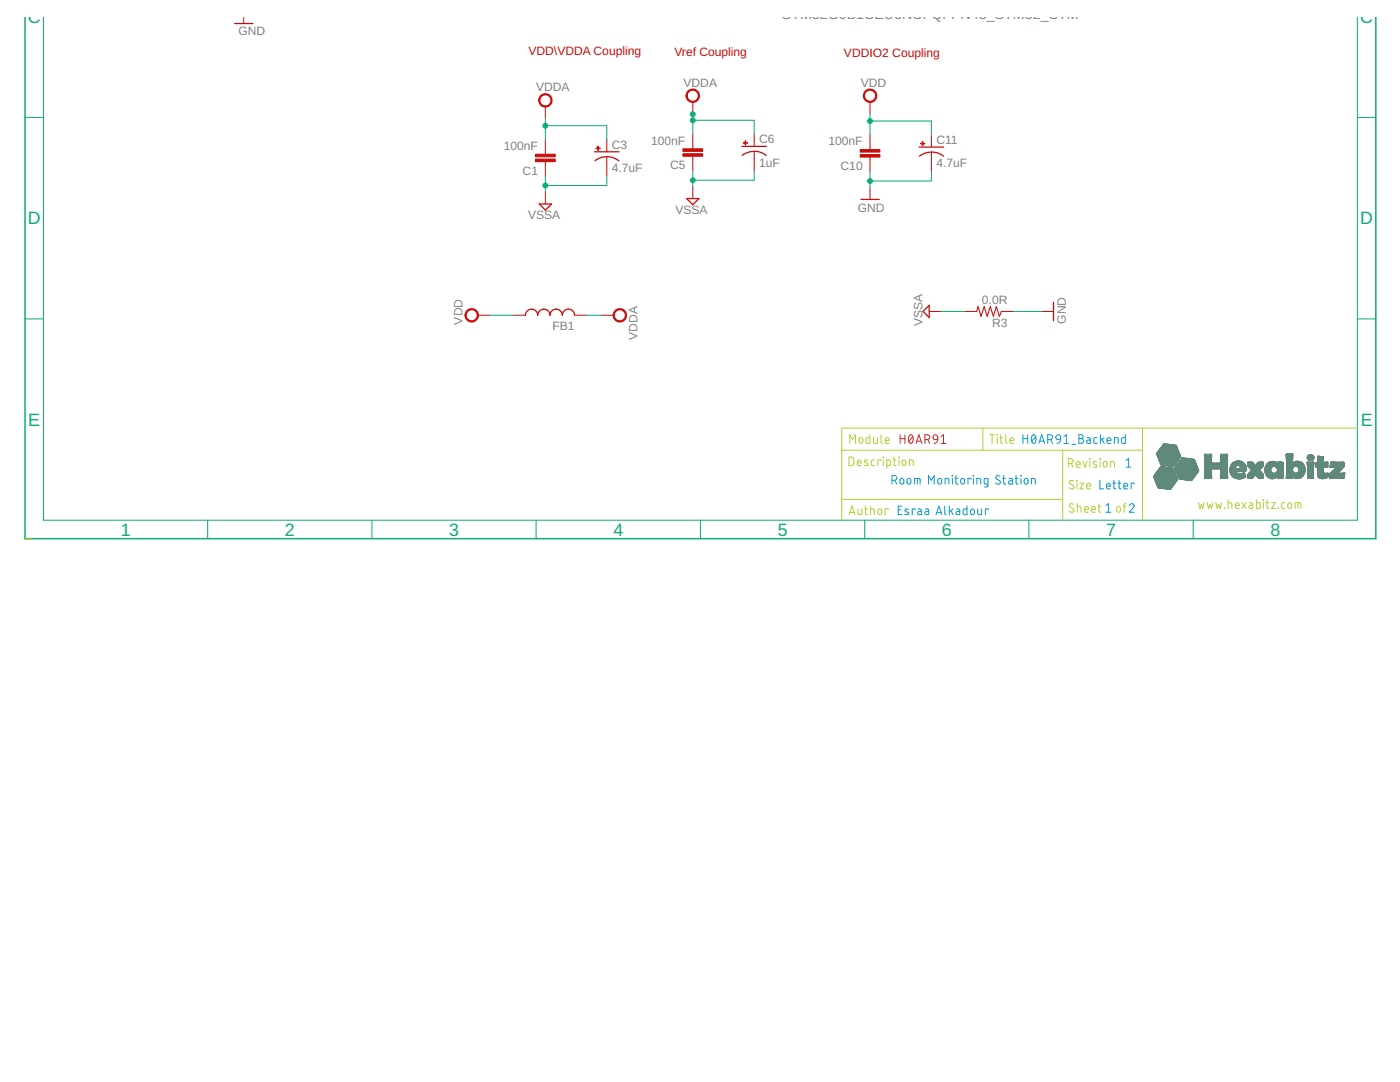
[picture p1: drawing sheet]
<svg xmlns="http://www.w3.org/2000/svg" width="279mm" height="216mm" viewBox="0 0 279 216" stroke-linecap="round" stroke-linejoin="round" font-family="sans-serif">
<defs><g id="words">
<g font-size="3.6" fill="#0dab76">
<text x="5.6" y="4.6">C</text>
<text x="271.5" y="4.6">C</text>
<text x="5.6" y="44.8">D</text>
<text x="271.5" y="44.8">D</text>
<text x="5.6" y="85">E</text>
<text x="271.6" y="85">E</text>
<text x="24.1" y="106.9">1</text>
<text x="56.9" y="106.9">2</text>
<text x="89.6" y="106.9">3</text>
<text x="122.4" y="106.9">4</text>
<text x="155.2" y="106.9">5</text>
<text x="188" y="106.9">6</text>
<text x="220.8" y="106.9">7</text>
<text x="253.5" y="106.9">8</text>
</g>
<text font-size="2.8" fill="#808080" x="156.1" y="3.9">STM32G0B1CEU6NUFQFPN48_STM32_STM</text>
<g font-size="2.4" fill="#808080">
<text x="47.6" y="7">GND</text>
<text x="136.4" y="17.3">VDDA</text>
<text x="171.8" y="17.3">VDD</text>
<text x="107" y="18.2">VDDA</text>
<text x="100.6" y="29.9">100nF</text>
<text x="122.1" y="29.7">C3</text>
<text x="130" y="28.8">100nF</text>
<text x="151.5" y="28.6">C6</text>
<text x="165.4" y="29">100nF</text>
<text x="186.9" y="28.8">C11</text>
<text x="104.3" y="34.8">C1</text>
<text x="122.1" y="34.3">4.7uF</text>
<text x="133.7" y="33.7">C5</text>
<text x="151.5" y="33.3">1uF</text>
<text x="167.8" y="33.9">C10</text>
<text x="186.9" y="33.4">4.7uF</text>
<text x="105.4" y="43.8">VSSA</text>
<text x="134.8" y="42.7">VSSA</text>
<text x="171.2" y="42.2">GND</text>
<text x="92.3" y="64.8" transform="rotate(-90 92.3 64.8)">VDD</text>
<text x="110.2" y="65.9">FB1</text>
<text x="184.1" y="65.1" transform="rotate(-90 184.1 65.1)">VSSA</text>
<text x="196" y="60.7">0.0R</text>
<text x="198" y="65.3">R3</text>
<text x="212.7" y="64.6" transform="rotate(-90 212.7 64.6)">GND</text>
<text x="127.3" y="67.8" transform="rotate(-90 127.3 67.8)">VDDA</text>
</g>
<g font-size="2.4" fill="#c90d0c">
<text x="105.5" y="11">VDD\VDDA Coupling</text>
<text x="134.6" y="11.1">Vref Coupling</text>
<text x="168.4" y="11.3">VDDIO2 Coupling</text>
</g>
</g></defs>
<g fill="none" stroke="#c90d0c" stroke-width=".2">
<path d="M48.6 3.4v1.3M108.8 21.3v2.4M108.8 27.8v3M108.8 32.3v2.9M108.8 38.2v2.5M121.1 27.8v2.5M121.1 31.3v3.9M138.3 20.3v2.5M138.3 26.8v2.9M138.3 31.2v2.9M138.3 37.2v2.4M150.5 26.8v2.4"/>
<path d="M150.5 30.2v3.9M173.6 20.3v2.5M173.6 26.9v3M173.6 31.3v3M173.6 37.3v2.5M185.9 26.9v2.5M185.9 30.4v3.9M95.4 62.9h2.4M102.4 62.9h2.5M114.7 62.9h2.4M120 62.9h2.5M185.4 62.1h2.5"/>
<path d="M192.5 62.1h2.4M199.8 62.1h2.5M207.8 62.1h2.4"/>
</g>
<g fill="#c90d0c" stroke="#c90d0c" stroke-width=".2">
<path d="M106.9 30.8h3.9v.5h-3.9z"/>
<path d="M106.9 31.7h3.9v.6h-3.9z"/>
<path d="M118.9 29.5h.9v.2h-.9z"/>
<path d="M119.3 29.2h.1v.8h-.1z"/>
<path d="M136.3 29.7h3.9v.5h-3.9z"/>
<path d="M136.3 30.7h3.9v.5h-3.9z"/>
<path d="M148.3 28.4h.9v.2h-.9z"/>
<path d="M148.7 28.1h.1v.8h-.1z"/>
<path d="M171.7 29.8h3.9v.6h-3.9z"/>
<path d="M171.7 30.8h3.9v.5h-3.9z"/>
<path d="M183.7 28.6h.9v.1h-.9z"/>
<path d="M184.1 28.2h.1v.9h-.1z"/>
</g>
<g fill="none" stroke="#c90d0c" stroke-width=".25">
<path d="M46.8 4.7h3.7M118.6 30.3h4.9M121.1 31.2l1 .2 1.4 .7M121.1 31.3l-1 .1-1.4 .7M137 39.6h2.5l-1.2 1.3zM148.1 29.2h4.9M148.1 31a3.9 3.9 0 0 1 4.8 0M171.8 39.8h3.7M183.4 29.4h4.9M183.5 31.2a3.9 3.9 0 0 1 4.8 0M107.6 40.7h2.5l-1.3 1.2zM104.9 62.9a1.23 1.23 0 0 1 1.2-1.2 1.23 1.23 0 0 1 1.2 1.2 1.23 1.23 0 0 1 1.2-1.2 1.23 1.23 0 0 1 1.3 1.2 1.23 1.23 0 0 1 1.2-1.2 1.23 1.23 0 0 1 1.2 1.2 1.22 1.22 0 0 1 1.2-1.2 1.22 1.22 0 0 1 1.3 1.2"/>
<path d="M184.2 62.1l1.2-1.2v2.5zM210.2 60.3v3.7"/>
</g>
<path d="M194.9 62.1l.3-.9 .6 1.9 .6-1.9 .6 1.9 .6-1.9 .6 1.9 .6-1.9 .7 1.9 .3-1" fill="none" stroke="#c90d0c" stroke-width=".21"/>
<g fill="#c90d0c" stroke="#c90d0c" stroke-width=".2">
<path d="M93.2 62a1.35 1.35 0 0 1 2.1 .2 1.35 1.35 0 0 1-.8 2 1.35 1.35 0 0 1-1.7-1.3h.2a1.1 1.1 0 0 1 1.7-.9 1.1 1.1 0 0 1 .1 1.8 1.1 1.1 0 0 1-1.7-.6l-.1-.3h-.2z" fill-rule="evenodd"/>
<path d="M172.7 18.2a1.35 1.35 0 0 1 2.1 .2 1.35 1.35 0 0 1-.8 2 1.35 1.35 0 0 1-1.7-1.3h.2a1.1 1.1 0 0 1 1.6-1 1.1 1.1 0 0 1 .3 1.8 1.1 1.1 0 0 1-1.8-.5l-.1-.3h-.2z" fill-rule="evenodd"/>
<path d="M107.9 19.1a1.35 1.35 0 0 1 2.1 .2 1.35 1.35 0 0 1-.8 2 1.35 1.35 0 0 1-1.7-1.3h.2a1.1 1.1 0 0 1 1.6-1 1.1 1.1 0 0 1 .3 1.8 1.1 1.1 0 0 1-1.8-.5l-.1-.3h-.2z" fill-rule="evenodd"/>
<path d="M137.3 18.2a1.35 1.35 0 0 1 2.1 .2 1.35 1.35 0 0 1-.8 2 1.35 1.35 0 0 1-1.7-1.3h.3a1.1 1.1 0 0 1 1.6-.9 1.1 1.1 0 0 1 .1 1.8 1.1 1.1 0 0 1-1.7-.6v-.3h-.3z" fill-rule="evenodd"/>
<path d="M122.7 62a1.34 1.34 0 0 1 2.2 .2 1.34 1.34 0 0 1-.8 2 1.34 1.34 0 0 1-1.7-1.3h.2a1.1 1.1 0 0 1 1.5-1 1.1 1.1 0 0 1 .3 1.8 1.1 1.1 0 0 1-1.8-.5v-.3h-.2z" fill-rule="evenodd"/>
</g>
<path d="M274.6 3.4v104.1h-269.6v-104.1" fill="none" stroke="#0dab76" stroke-width=".3"/>
<g fill="none" stroke="#0dab76" stroke-width=".2">
<path d="M8.7 3.4v100.4h262.2v-100.4M5 23.4h3.7M108.8 23.7v4.1M108.8 35.2v3M108.8 25.1h12.3v2.7M121.1 35.2v1.8h-12.3M138.3 22.6v4.2M138.3 34.1v3.1M138.3 24h12.2v2.8M150.5 34.1v1.9h-12.2M173.6 22.8v4.1M173.6 34.3v3"/>
<path d="M173.6 24.2h12.3v2.7M185.9 34.3v1.8h-12.3M270.9 23.4h3.7M5 63.6h3.7M97.8 62.9h4.6M117.1 62.9h2.9M187.9 62.1h4.6M202.3 62.1h5.5M270.9 63.6h3.7M41.4 103.8v3.7M74.2 103.8v3.7M107 103.8v3.7"/>
<path d="M139.8 103.8v3.7M172.6 103.8v3.7M205.3 103.8v3.7M238.1 103.8v3.7"/>
</g>
<g fill="#0dab76" stroke="#0dab76" stroke-width=".2">
<circle cx="173.6" cy="36.1" r=".49"/>
<circle cx="173.6" cy="24.2" r=".49"/>
<circle cx="108.8" cy="25.1" r=".49"/>
<circle cx="138.3" cy="24" r=".49"/>
<circle cx="138.3" cy="22.8" r=".49"/>
<circle cx="108.8" cy="37" r=".49"/>
<circle cx="138.3" cy="36" r=".49"/>
</g>
<g fill="none" stroke="#afd134" stroke-width=".2">
<path d="M168 89.8h60M168 99.7h44.1M169.4 91.2h.7l.3 .3v1.1l-.3 .3h-.7zM169.6 88.5v-1.8l.6 1 .5-1v1.8M171.1 92.4h.8a.4 .4 0 0 0-.3-.6 .4 .4 0 0 0-.5 .4l.1 .6 .7 .1M171.6 87.4l.2-.1 .3 .1 .1 .7a.38 .38 0 0 1-.4 .4 .38 .38 0 0 1-.4-.4zM173.2 91.9l-.6-.1-.1 .3 .7 .4v.3h-.7M173.6 86.7v1.8h-.6l-.2-.3 .1-.7 .1-.1 .6-.1M174.3 87.3l.1 1 .2 .2h.5v-1.2M174.6 91.8h-.5l-.2 .3 .1 .7 .6 .1M175.8 92v-.2h-.6v1.1M175.8 86.7v1.5l.3 .3"/>
<path d="M176.2 91.2l.1 .1zM176.3 91.8v1.1M176.7 87.9h.7a.4 .4 0 0 0-.2-.6 .4 .4 0 0 0-.5 .4l.1 .7 .6 .1M177 92.9h.6l.1-.1v-.7l-.1-.3h-.6v1.7M178.2 91.8h.6M178.4 91.2l.1 1.6 .3 .1M179.3 91.2l.2 .1zM179.4 91.8v1.1M180.1 91.9l.3-.1 .3 .1 .1 .6a.38 .38 0 0 1-.4 .4 .38 .38 0 0 1-.4-.4zM181.5 92.9v-1.1l.7 .1 .1 1M196.2 85.4v4.4M197.5 86.7h1"/>
<path d="M198 86.7v1.8M199 86.7l.1 .1zM199 87.3v1.2M199.5 87.3h.6M199.7 86.7v1.6l.4 .2M200.7 86.7v1.5l.3 .3M201.5 87.9h.8a.4 .4 0 0 0-.3-.6 .4 .4 0 0 0-.5 .4l.1 .7 .7 .1M212.1 89.8v14M213.2 92.5h.5a.48 .48 0 0 0 .5-.5 .48 .48 0 0 0-.5-.5h-.5v1.7M213.8 92.5l.4 .7M214.2 96l-.5-.1-.3 .3 .2 .4 .5 .2a.43 .43 0 0 1 .1 .7 .43 .43 0 0 1-.6 0l-.2-.2M214.8 92.6h.8a.4 .4 0 0 0-.3-.5 .4 .4 0 0 0-.5 .4l.1 .6 .7 .1"/>
<path d="M214.9 95.8l.1 .1zM214.9 96.4v1.2M215.5 96.4h.8l-.8 1.2h.8M216.2 92.1l.3 1.1 .4-1.1M216.9 97h.7a.4 .4 0 0 0-.2-.6 .4 .4 0 0 0-.5 .4l.1 .7 .6 .1M217.5 91.5l.1 .1zM217.5 92.1v1.1M218.8 92.2l-.5-.1-.2 .3 .8 .4v.3h-.8M219.5 91.5l.1 .1zM219.6 92.1v1.1M220.3 92.2l.3-.1 .3 .1 .1 .6a.38 .38 0 0 1-.4 .4 .38 .38 0 0 1-.4-.4zM221.7 93.2v-1.1l.7 .1v1"/>
<path d="M228 85.4v18.4M245.1 99.7v1.8M250.8 99.7v1.8l.6-.1 .1-.2v-.7l-.2-.2h-.5M252.1 99.7l.1 .1zM252.9 99.7v1.6l.3 .2M270.9 85.4h-102.9v18.4M169.5 102.7l.5-1.7 .6 1.7M169.6 102.3h.9M171.2 101.5v1l.3 .2h.5v-1.2M172.6 101.5h.5M172.7 101l.1 1.5 .3 .2M173.8 101.5l.7 .2v1"/>
<path d="M173.8 101v1.7M175.3 101.6l.3-.1 .3 .1 .1 .7a.38 .38 0 0 1-.4 .4 .38 .38 0 0 1-.4-.4zM177.2 101.7v-.2h-.5v1.2M214.2 100.6l-.5-.1-.3 .4 .2 .3 .5 .3a.43 .43 0 0 1 .1 .7 .43 .43 0 0 1-.6-.1l-.2-.1M215 101.1l.7 .1 .1 1M215 100.5v1.7M216.5 101.6h.7a.4 .4 0 0 0-.3-.5 .4 .4 0 0 0-.4 .4v.6l.7 .1M217.8 101.6h.8a.4 .4 0 0 0-.3-.5 .4 .4 0 0 0-.5 .4l.1 .6 .7 .1M219.1 101.1h.6M219.3 100.5v1.5l.4 .2M223 101.2l.2-.1 .3 .1 .1 .6a.38 .38 0 0 1-.4 .4 .38 .38 0 0 1-.4-.4zM224.2 101.1h.5"/>
<path d="M224.7 100.5l-.3 .2-.1 1.5M239.2 100.3l.3 1.2 .3-.8 .3 .8 .2-1.2M240.9 100.3l.3 1.2 .3-.8 .3 .8 .3-1.2M242.6 100.3l.3 1.2 .3-.8 .3 .8 .3-1.2M244.3 101.4l.1 .1zM245.1 100.3l.7 .2 .1 1M246.5 100.9h.8a.4 .4 0 0 0-.3-.6 .4 .4 0 0 0-.5 .4l.1 .7 .7 .1M247.9 100.3l.7 1.2M248.6 100.3l-.7 1.2M249.3 100.3h.5l.2 .3v.9l-.6-.1-.2-.2 .1-.3 .7-.1M252.2 100.3v1.2M252.7 100.3h.5"/>
<path d="M253.8 100.3h.7l-.7 1.2h.7M255.1 101.4l.1 .1zM256.4 100.3h-.5l-.1 .3v.8l.6 .1M257.1 100.4l.3-.1 .2 .1 .2 .7a.38 .38 0 0 1-.4 .4 .38 .38 0 0 1-.4-.4zM258.5 101.5v-1.2l1 .1 .1 1.1M259 100.3v1.2"/>
</g>
<g fill="none" stroke="#0696d7" stroke-width=".2">
<path d="M178 95.8h.5a.48 .48 0 0 0 .5-.4 .48 .48 0 0 0-.5-.5h-.5v1.7M178.6 95.8l.4 .8M179.7 95.6l.3-.1 .3 .1 .1 .6a.38 .38 0 0 1-.4 .4 .38 .38 0 0 1-.4-.4zM181.1 95.6l.3-.1 .3 .1 .1 .6a.38 .38 0 0 1-.4 .4 .38 .38 0 0 1-.4-.4zM182.5 96.6v-1.1h1.1v1.1M183.1 95.5v1.1M185.3 96.6v-1.7l.6 .9 .5-.9v1.7M187.3 95.6l.2-.1 .3 .1 .1 .6a.38 .38 0 0 1-.4 .4 .38 .38 0 0 1-.3-.4zM188.6 96.6v-1.1l.7 .1 .1 1M190 94.9l.1 .1zM190.1 95.5v1.1M190.6 95.5h.6"/>
<path d="M190.8 94.9v1.5l.4 .2M191.9 95.6l.2-.1 .3 .1 .1 .6a.38 .38 0 0 1-.4 .4 .38 .38 0 0 1-.4-.4zM193.8 95.7v-.2h-.6v1.1M194.2 94.9l.1 .1zM194.3 95.5v1.1M195 96.6v-1.1l.7 .1v1M197.2 96.6h-.6l-.2-.2v-.7l.2-.2h.6v1.4l-.2 .2-.5 .1M199.6 95a.43 .43 0 0 0-.7-.1 .43 .43 0 0 0 0 .7l.6 .3a.43 .43 0 0 1 0 .6 .43 .43 0 0 1-.6 0l-.2-.1M200.1 95.5h.6M200.3 94.9v1.5l.4 .2M201.4 95.5h.4l.2 .2v.9h-.6l-.1-.2v-.3l.7-.2M202.6 95.5h.6"/>
<path d="M202.8 94.9v1.5l.4 .2M203.7 94.9l.1 .1zM203.8 95.5v1.1M204.2 86.7v1.8M204.2 87.5h.9M204.5 95.6l.3-.1 .2 .1 .1 .6a.38 .38 0 0 1-.3 .4 .38 .38 0 0 1-.4-.4zM205.1 86.7v1.8M205.8 96.6v-1.1l.8 .1v1M206 86.9l.3-.2a1.04 1.04 0 0 1 0 1.8 1.08 1.08 0 0 1-.3-1.6zM206.7 87.1l-.8 1M207.3 88.5l.6-1.8 .6 1.8M207.5 88h.8"/>
<path d="M209.1 87.7h.5a.49 .49 0 0 0 .5-.5 .49 .49 0 0 0-.5-.5h-.5v1.8M209.7 87.7l.4 .8M210.8 86.9l.3-.1 .5 .1 .1 .8-.9-.1-.1-.3zM211.7 87.7l-.4 .6-.4 .2M212.3 87.1l.5-.4v1.8M212.3 88.5h1M213.9 88.7h.8M215.3 86.7h.5a.39 .39 0 0 1 .4 .4 .39 .39 0 0 1-.4 .4 .48 .48 0 0 1 .5 .5 .48 .48 0 0 1-.5 .5h-.5zM215.3 87.5h.5M216.9 87.3l.5 .1 .2 .2v.9l-.6-.1-.1-.2v-.3l.7-.1M219 87.3l-.6 .1-.1 .2 .1 .8 .6 .1M219.5 95.8v1.8h.8"/>
<path d="M219.6 86.7v1.8M219.9 87.7l.5 .8M220.4 87.3l-.8 .6M220.8 97h.8a.4 .4 0 0 0-.3-.6 .4 .4 0 0 0-.5 .4l.1 .7 .7 .1M220.9 87.9h.8a.4 .4 0 0 0-.3-.6 .4 .4 0 0 0-.5 .4l.1 .7 .7 .1M222.1 96.4h.6M222.3 95.8v1.6l.4 .2M222.4 88.5v-1.2l.7 .2 .1 1M223.1 96.4h.6M223.3 95.8l.1 1.6 .3 .2M224.3 97h.7a.4 .4 0 0 0-.2-.6 .4 .4 0 0 0-.5 .4l.1 .7 .6 .1M224.6 86.7v1.8h-.6l-.2-.3 .1-.7 .1-.1 .6-.1"/>
<path d="M224.7 91.9l.5-.4v1.7M224.7 93.2h1M226.3 96.6v-.2h-.6v1.2M179.3 101.7h.5M180 101h-.7v1.7h.7M181.3 101.7l-.5-.1-.2 .3 .7 .4v.3h-.7M182.6 101.7v-.1h-.5v1.1M183.2 101.6h.5l.2 .3v.8h-.6l-.2-.3 .1-.2 .7-.2M184.7 101.6h.5l.1 .1v1l-.7-.1v-.4l.7-.2M186.8 102.7l.6-1.7 .6 1.7M187 102.3h.8M188.6 101v1.4v.2l.2 .1"/>
<path d="M189.4 101v1.7M189.8 101.9l.4 .8M190.2 101.6l-.8 .5M190.9 101.6h.4l.2 .1v1l-.7-.1v-.4l.7-.2M193 101v1.7l-.7-.1v-1h.7M193.8 101.7l.3-.1 .2 .1 .2 .6a.39 .39 0 0 1-.4 .4 .39 .39 0 0 1-.4-.4zM195.1 101.6l.1 .9 .2 .2h.5v-1.1M197.2 101.7v-.1h-.5v1.1M220.7 100.9l.5-.4v1.7M220.7 102.2h1M225.4 100.9a.47 .47 0 0 1 .6-.4 .47 .47 0 0 1 .2 .8l-.8 .9h.9"/>
</g>
<g fill="none" stroke="#d62525" stroke-width=".2">
<path d="M179.6 86.7v1.8M179.6 87.5h1M180.6 86.7v1.8M181.5 86.9l.3-.2a1.02 1.02 0 0 1 0 1.8 1.08 1.08 0 0 1-.3-1.6zM182.2 87.1l-.8 1M182.8 88.5l.6-1.8 .6 1.8M183 88h.8M184.6 87.7h.5a.49 .49 0 0 0 .5-.5 .49 .49 0 0 0-.5-.5h-.5v1.8M185.2 87.7l.3 .8M186.3 86.9l.3-.1 .4 .1 .2 .8-.9-.1-.1-.3zM187.2 87.7l-.4 .6-.4 .2M187.8 87.1l.5-.4v1.8"/>
<path d="M187.8 88.5h1"/>
</g>
<g fill="#5e897c" stroke="#5e897c" stroke-width=".2">
<path d="M233.3 97.6l.3 .1z"/>
<path d="M233.2 97.6h.4z"/>
<path d="M232.9 97.6h.7z"/>
<path d="M232.8 97.5l.8 .1z"/>
<path d="M232.6 97.5l1.1 .1z"/>
<path d="M232.4 97.5h1.3z"/>
<path d="M232.2 97.5h1.5z"/>
<path d="M232 97.4l1.7 .1z"/>
<path d="M231.8 97.4l1.9 .1z"/>
<path d="M231.6 97.4h2.1z"/>
<path d="M231.5 97.4h2.3z"/>
<path d="M231.3 97.3l2.5 .1z"/>
<path d="M231.1 97.3l2.7 .1z"/>
<path d="M231.1 97.3h2.7z"/>
<path d="M231.1 97.2l2.7 .1z"/>
<path d="M231.1 97.2l2.8 .1z"/>
<path d="M231.1 97.2h2.8z"/>
<path d="M231 97.1l3 .1z"/>
<path d="M231 97.1h3z"/>
<path d="M231 97l3 .1z"/>
<path d="M231 97h3z"/>
<path d="M231 97h3.1z"/>
<path d="M230.9 96.9l3.2 .1z"/>
<path d="M231 96.9l3.1 .1z"/>
<path d="M230.9 96.9h3.2z"/>
<path d="M230.9 96.8l3.3 .1z"/>
<path d="M230.9 96.8h3.3z"/>
<path d="M230.9 96.7l3.4 .1z"/>
<path d="M230.9 96.7h3.4z"/>
<path d="M230.8 96.6l3.5 .1z"/>
<path d="M230.8 96.6h3.5z"/>
<path d="M230.8 96.6h3.6z"/>
<path d="M230.8 96.5l3.6 .1z"/>
<path d="M230.8 96.5h3.6z"/>
<path d="M230.8 96.4l3.6 .1z"/>
<path d="M230.7 96.4l3.8 .1z"/>
<path d="M230.7 96.4h3.8z"/>
<path d="M230.8 96.4h3.7z"/>
<path d="M230.7 96.3l3.8 .1z"/>
<path d="M230.7 96.3h3.9z"/>
<path d="M230.7 96.2l3.9 .1z"/>
<path d="M230.7 96.2h4z"/>
<path d="M230.7 96.1l4 .1z"/>
<path d="M230.6 96.1l4.1 .1z"/>
<path d="M230.6 96.1h4.1z"/>
<path d="M230.6 96l4.1 .1z"/>
<path d="M230.6 96l4.2 .1z"/>
<path d="M230.6 96h4.2z"/>
<path d="M230.6 95.9l4.2 .1z"/>
<path d="M230.5 95.9h4.4z"/>
<path d="M237.7 95.9h.1z"/>
<path d="M230.5 95.8l4.4 .1z"/>
<path d="M237.5 95.8l.3 .1z"/>
<path d="M237.3 95.8l.5 .1z"/>
<path d="M230.5 95.8h4.4z"/>
<path d="M237.1 95.8h.7z"/>
<path d="M236.9 95.8h1z"/>
<path d="M236.7 95.8h1.2z"/>
<path d="M230.5 95.7l4.5 .1z"/>
<path d="M236.6 95.7l1.3 .1z"/>
<path d="M230.5 95.7h4.5z"/>
<path d="M236.4 95.7h1.5z"/>
<path d="M236.2 95.7h1.8z"/>
<path d="M230.4 95.7h4.6z"/>
<path d="M236 95.7h2z"/>
<path d="M230.5 95.6l4.5 .1z"/>
<path d="M235.8 95.6l2.2 .1z"/>
<path d="M230.4 95.6l4.6 .1z"/>
<path d="M235.6 95.6l2.4 .1z"/>
<path d="M230.4 95.6h4.6z"/>
<path d="M235.4 95.6h2.6z"/>
<path d="M230.4 95.5l4.5 .1z"/>
<path d="M235.3 95.5l2.7 .1z"/>
<path d="M230.4 95.5l4.6 .1z"/>
<path d="M247.2 95.5l.2 .1z"/>
<path d="M230.4 95.5h4.5z"/>
<path d="M235.3 95.5h2.8z"/>
<path d="M246.9 95.5h.8z"/>
<path d="M253.8 95.5h.3z"/>
<path d="M246.8 95.5h1z"/>
<path d="M253.7 95.5h.5z"/>
<path d="M263.7 95.5h.5z"/>
<path d="M246.7 95.5h1.2z"/>
<path d="M249.3 95.5h.4z"/>
<path d="M251.4 95.5h.4z"/>
<path d="M253.6 95.5h.7z"/>
<path d="M255 95.5h.5z"/>
<path d="M258.7 95.5h.4z"/>
<path d="M263.6 95.5h.7z"/>
<path d="M265.4 95.5h.3z"/>
<path d="M267.8 95.5h.4z"/>
<path d="M230.4 95.4l4.5 .1z"/>
<path d="M235.3 95.4l2.8 .1z"/>
<path d="M240.5 95.4l1.2 .1z"/>
<path d="M243.6 95.4l1.3 .1z"/>
<path d="M246.6 95.4l1.4 .1z"/>
<path d="M249.1 95.4l.8 .1z"/>
<path d="M251.2 95.4l.8 .1z"/>
<path d="M253.5 95.4l.8 .1z"/>
<path d="M255 95.4l1 .1z"/>
<path d="M256.8 95.4l1 .1z"/>
<path d="M258.6 95.4l.7 .1z"/>
<path d="M261 95.4l1.1 .1z"/>
<path d="M263.5 95.4l.9 .1z"/>
<path d="M265.4 95.4l.6 .1z"/>
<path d="M267.6 95.4l.6 .1z"/>
<path d="M230.4 95.4h4.5z"/>
<path d="M235.3 95.4h2.8z"/>
<path d="M240.4 95.4h1.3z"/>
<path d="M243.6 95.4h1.4z"/>
<path d="M246.5 95.4h1.6z"/>
<path d="M249 95.4h1z"/>
<path d="M251.1 95.4h1z"/>
<path d="M253.4 95.4h1z"/>
<path d="M255 95.4h1z"/>
<path d="M256.7 95.4h1.2z"/>
<path d="M258.5 95.4h.9z"/>
<path d="M261 95.4h1.1z"/>
<path d="M263.4 95.4h1.1z"/>
<path d="M265.4 95.4h2.8z"/>
<path d="M240.4 95.4h1.4z"/>
<path d="M255 95.4h1.1z"/>
<path d="M258.4 95.4h1z"/>
<path d="M260.9 95.4h1.2z"/>
<path d="M263.3 95.4h1.3z"/>
<path d="M230.3 95.4h4.6z"/>
<path d="M235.2 95.4h3z"/>
<path d="M246.4 95.4h1.8z"/>
<path d="M251.1 95.4h1.1z"/>
<path d="M253.3 95.4h1.2z"/>
<path d="M254.9 95.4h1.2z"/>
<path d="M258.3 95.4h1.2z"/>
<path d="M263.3 95.4h1.4z"/>
<path d="M230.3 95.3l4.6 .1z"/>
<path d="M235.3 95.3l2.9 .1z"/>
<path d="M240.4 95.3l1.4 .1z"/>
<path d="M243.6 95.3l1.4 .1z"/>
<path d="M246.4 95.3l1.8 .1z"/>
<path d="M249 95.3l1 .1z"/>
<path d="M251.1 95.3l1.1 .1z"/>
<path d="M253.3 95.3l1.2 .1z"/>
<path d="M254.9 95.3l1.2 .1z"/>
<path d="M256.7 95.3l1.2 .1z"/>
<path d="M258.3 95.3l1.2 .1z"/>
<path d="M260.9 95.3l1.3 .1z"/>
<path d="M263.2 95.3l1.5 .1z"/>
<path d="M265.4 95.3l2.8 .1z"/>
<path d="M235.2 95.3l3 .1z"/>
<path d="M246.3 95.3l2 .1z"/>
<path d="M253.2 95.3l1.4 .1z"/>
<path d="M258.2 95.3l1.4 .1z"/>
<path d="M263.2 95.3l1.6 .1z"/>
<path d="M230.3 95.3h4.6z"/>
<path d="M235.2 95.3h3z"/>
<path d="M240.4 95.3h1.4z"/>
<path d="M243.6 95.3h1.4z"/>
<path d="M246.3 95.3h2z"/>
<path d="M249 95.3h1z"/>
<path d="M251 95.3h1.2z"/>
<path d="M253.2 95.3h1.4z"/>
<path d="M254.9 95.3h1.2z"/>
<path d="M256.7 95.3h1.3z"/>
<path d="M258.2 95.3h1.4z"/>
<path d="M260.9 95.3h1.3z"/>
<path d="M263.2 95.3h1.6z"/>
<path d="M265.4 95.3h2.8z"/>
<path d="M230.3 95.2l4.6 .1z"/>
<path d="M235.2 95.2l3.1 .1z"/>
<path d="M240.4 95.2l1.4 .1z"/>
<path d="M243.6 95.2l1.4 .1z"/>
<path d="M246.2 95.2l2.1 .1z"/>
<path d="M249 95.2l1.1 .1z"/>
<path d="M251 95.2l1.2 .1z"/>
<path d="M253.2 95.2l1.4 .1z"/>
<path d="M254.9 95.2l1.2 .1z"/>
<path d="M256.7 95.2l1.3 .1z"/>
<path d="M258.2 95.2l1.5 .1z"/>
<path d="M260.9 95.2l1.3 .1z"/>
<path d="M263.1 95.2l1.8 .1z"/>
<path d="M265.4 95.2l2.8 .1z"/>
<path d="M230.3 95.2l4.5 .1z"/>
<path d="M246.2 95.2l2.2 .1z"/>
<path d="M253.1 95.2l1.6 .1z"/>
<path d="M258.1 95.2l1.6 .1z"/>
<path d="M230.3 95.2h4.5z"/>
<path d="M235.2 95.2h3.1z"/>
<path d="M240.4 95.2h1.4z"/>
<path d="M243.6 95.2h1.4z"/>
<path d="M246.1 95.2h2.3z"/>
<path d="M249 95.2h1.1z"/>
<path d="M251 95.2h1.2z"/>
<path d="M253.1 95.2h1.6z"/>
<path d="M254.9 95.2h1.2z"/>
<path d="M256.7 95.2h1.3z"/>
<path d="M258.1 95.2h1.7z"/>
<path d="M260.9 95.2h1.2z"/>
<path d="M263.1 95.2h1.9z"/>
<path d="M265.4 95.2h2.8z"/>
<path d="M246.1 95.2h2.4z"/>
<path d="M249 95.2h1.2z"/>
<path d="M253 95.2h1.7z"/>
<path d="M258 95.2h1.8z"/>
<path d="M230.3 95.1l4.5 .1z"/>
<path d="M235.2 95.1l3.1 .1z"/>
<path d="M240.4 95.1l1.4 .1z"/>
<path d="M243.6 95.1l1.4 .1z"/>
<path d="M246.1 95.1l2.4 .1z"/>
<path d="M249 95.1l1.2 .1z"/>
<path d="M250.9 95.1l1.3 .1z"/>
<path d="M253 95.1l1.8 .1z"/>
<path d="M254.9 95.1l1.2 .1z"/>
<path d="M256.7 95.1l3.1 .1z"/>
<path d="M260.9 95.1l1.2 .1z"/>
<path d="M263 95.1l2 .1z"/>
<path d="M265.4 95.1l2.8 .1z"/>
<path d="M230.3 95.1h4.5z"/>
<path d="M235.2 95.1h3.2z"/>
<path d="M240.4 95.1h1.4z"/>
<path d="M243.6 95.1h1.4z"/>
<path d="M246 95.1h2.6z"/>
<path d="M249 95.1h1.2z"/>
<path d="M250.9 95.1h1.3z"/>
<path d="M253 95.1h1.8z"/>
<path d="M254.9 95.1h1.2z"/>
<path d="M256.7 95.1h3.2z"/>
<path d="M260.9 95.1h1.2z"/>
<path d="M263 95.1h2z"/>
<path d="M265.4 95.1h2.8z"/>
<path d="M230.2 95.1h4.6z"/>
<path d="M252.9 95.1h1.9z"/>
<path d="M235.1 95.1h3.3z"/>
<path d="M252.9 95.1h3.2z"/>
<path d="M230.2 95l4.6 .1z"/>
<path d="M235.1 95l3.3 .1z"/>
<path d="M240.4 95l1.4 .1z"/>
<path d="M243.6 95l1.4 .1z"/>
<path d="M246 95l2.6 .1z"/>
<path d="M249 95l1.3 .1z"/>
<path d="M250.9 95l1.3 .1z"/>
<path d="M252.9 95l3.2 .1z"/>
<path d="M256.7 95l3.2 .1z"/>
<path d="M260.9 95l1.2 .1z"/>
<path d="M263 95l2.1 .1z"/>
<path d="M265.4 95l2.8 .1z"/>
<path d="M245.9 95l2.7 .1z"/>
<path d="M256.7 95l3.3 .1z"/>
<path d="M265.4 95l2.9 .1z"/>
<path d="M230.3 95h4.4z"/>
<path d="M235.1 95h3.3z"/>
<path d="M240.4 95h1.4z"/>
<path d="M243.6 95h1.4z"/>
<path d="M245.9 95h2.7z"/>
<path d="M249 95h1.3z"/>
<path d="M250.8 95h1.4z"/>
<path d="M252.9 95h3.2z"/>
<path d="M256.7 95h3.3z"/>
<path d="M260.9 95h1.2z"/>
<path d="M263 95h2.1z"/>
<path d="M265.4 95h2.9z"/>
<path d="M235.1 95h3.4z"/>
<path d="M263 95h2z"/>
<path d="M230.3 94.9l4.4 .1z"/>
<path d="M235.1 94.9l3.4 .1z"/>
<path d="M240.4 94.9l1.4 .1z"/>
<path d="M243.6 94.9l1.4 .1z"/>
<path d="M245.9 94.9l2.7 .1z"/>
<path d="M249 94.9l1.3 .1z"/>
<path d="M250.8 94.9l1.4 .1z"/>
<path d="M252.8 94.9l3.3 .1z"/>
<path d="M256.7 94.9l3.3 .1z"/>
<path d="M260.9 94.9l1.2 .1z"/>
<path d="M263 94.9l2 .1z"/>
<path d="M265.4 94.9l2.9 .1z"/>
<path d="M256.7 94.9l3.4 .1z"/>
<path d="M230.3 94.9h4.4z"/>
<path d="M235.1 94.9h3.4z"/>
<path d="M240.4 94.9h1.4z"/>
<path d="M243.6 94.9h1.4z"/>
<path d="M245.8 94.9h2.8z"/>
<path d="M249 94.9h1.4z"/>
<path d="M250.8 94.9h1.4z"/>
<path d="M252.8 94.9h3.3z"/>
<path d="M256.7 94.9h3.4z"/>
<path d="M260.9 94.9h1.2z"/>
<path d="M263 94.9h2z"/>
<path d="M265.4 94.9h2.9z"/>
<path d="M230.4 94.9h4.3z"/>
<path d="M250.7 94.9h1.5z"/>
<path d="M256.8 94.9h3.3z"/>
<path d="M230.4 94.8l4.3 .1z"/>
<path d="M235.1 94.8l3.5 .1z"/>
<path d="M240.4 94.8l1.4 .1z"/>
<path d="M243.6 94.8l1.4 .1z"/>
<path d="M245.8 94.8l2.8 .1z"/>
<path d="M249 94.8l1.4 .1z"/>
<path d="M250.7 94.8l1.5 .1z"/>
<path d="M252.8 94.8l3.3 .1z"/>
<path d="M256.8 94.8l3.3 .1z"/>
<path d="M260.9 94.8l1.2 .1z"/>
<path d="M263 94.8l2.1 .1z"/>
<path d="M265.4 94.8l2.9 .1z"/>
<path d="M235 94.8l3.6 .1z"/>
<path d="M252.7 94.8l3.4 .1z"/>
<path d="M230.4 94.8h4.3z"/>
<path d="M235 94.8h3.6z"/>
<path d="M240.4 94.8h1.4z"/>
<path d="M243.6 94.8h1.4z"/>
<path d="M245.7 94.8h2.9z"/>
<path d="M249 94.8h1.5z"/>
<path d="M250.7 94.8h1.5z"/>
<path d="M252.7 94.8h3.4z"/>
<path d="M256.8 94.8h3.3z"/>
<path d="M260.9 94.8h1.2z"/>
<path d="M263 94.8h2.1z"/>
<path d="M265.4 94.8h2.9z"/>
<path d="M245.7 94.8h2.8z"/>
<path d="M230.4 94.7l4.2 .1z"/>
<path d="M235 94.7l3.7 .1z"/>
<path d="M240.4 94.7l1.4 .1z"/>
<path d="M243.6 94.7l1.4 .1z"/>
<path d="M245.7 94.7l2.8 .1z"/>
<path d="M249 94.7l1.5 .1z"/>
<path d="M250.7 94.7l1.5 .1z"/>
<path d="M252.7 94.7l3.4 .1z"/>
<path d="M256.8 94.7l3.4 .1z"/>
<path d="M260.9 94.7l1.2 .1z"/>
<path d="M263 94.7l2.1 .1z"/>
<path d="M265.4 94.7l2.9 .1z"/>
<path d="M250.7 94.7l1.4 .1z"/>
<path d="M256.7 94.7l3.5 .1z"/>
<path d="M230.5 94.7h4.1z"/>
<path d="M235 94.7h3.7z"/>
<path d="M240.4 94.7h1.4z"/>
<path d="M243.6 94.7h1.4z"/>
<path d="M245.7 94.7h2.8z"/>
<path d="M249 94.7h1.5z"/>
<path d="M250.6 94.7h1.5z"/>
<path d="M252.7 94.7h3.4z"/>
<path d="M256.7 94.7h3.5z"/>
<path d="M260.9 94.7h1.2z"/>
<path d="M263 94.7h2.1z"/>
<path d="M265.4 94.7h2.9z"/>
<path d="M256.8 94.7h3.4z"/>
<path d="M230.5 94.6l4.1 .1z"/>
<path d="M235 94.6l3.7 .1z"/>
<path d="M240.4 94.6l1.4 .1z"/>
<path d="M243.6 94.6l1.4 .1z"/>
<path d="M245.7 94.6l2.8 .1z"/>
<path d="M249 94.6l1.6 .1z"/>
<path d="M250.6 94.6l1.5 .1z"/>
<path d="M252.6 94.6l3.5 .1z"/>
<path d="M256.8 94.6l3.4 .1z"/>
<path d="M260.9 94.6l1.2 .1z"/>
<path d="M263 94.6l2.1 .1z"/>
<path d="M265.4 94.6l2.9 .1z"/>
<path d="M234.9 94.6l3.8 .1z"/>
<path d="M245.6 94.6l2.9 .1z"/>
<path d="M249 94.6l3.1 .1z"/>
<path d="M256.8 94.6l3.5 .1z"/>
<path d="M230.5 94.6h4.1z"/>
<path d="M235 94.6h3.7z"/>
<path d="M240.4 94.6h1.4z"/>
<path d="M243.6 94.6h1.4z"/>
<path d="M245.7 94.6h1.6z"/>
<path d="M247.4 94.6h1.1z"/>
<path d="M249.1 94.6h3z"/>
<path d="M252.6 94.6h3.5z"/>
<path d="M256.8 94.6h3.5z"/>
<path d="M260.9 94.6h1.2z"/>
<path d="M263 94.6h2.1z"/>
<path d="M265.4 94.6h2.9z"/>
<path d="M230.6 94.6h4z"/>
<path d="M234.9 94.6h3.9z"/>
<path d="M245.6 94.6h1.5z"/>
<path d="M247.6 94.6h.9z"/>
<path d="M249.1 94.6h2.9z"/>
<path d="M265.4 94.6h3z"/>
<path d="M245.6 94.6h1.4z"/>
<path d="M247.7 94.6h.7z"/>
<path d="M230.6 94.5l4 .1z"/>
<path d="M234.9 94.5l3.9 .1z"/>
<path d="M240.4 94.5l1.4 .1z"/>
<path d="M243.6 94.5l1.4 .1z"/>
<path d="M245.6 94.5l1.4 .1z"/>
<path d="M247.8 94.5l.6 .1z"/>
<path d="M249.1 94.5l2.9 .1z"/>
<path d="M252.6 94.5l3.5 .1z"/>
<path d="M256.8 94.5l3.5 .1z"/>
<path d="M260.9 94.5l1.2 .1z"/>
<path d="M263 94.5l2.1 .1z"/>
<path d="M265.4 94.5l3 .1z"/>
<path d="M230.6 94.5l3.9 .1z"/>
<path d="M245.6 94.5l1.3 .1z"/>
<path d="M249.2 94.5l2.8 .1z"/>
<path d="M230.7 94.5h3.8z"/>
<path d="M234.9 94.5h3.9z"/>
<path d="M240.4 94.5h1.4z"/>
<path d="M243.6 94.5h1.4z"/>
<path d="M245.6 94.5h1.3z"/>
<path d="M247.9 94.5h.5z"/>
<path d="M249.2 94.5h2.8z"/>
<path d="M252.6 94.5h3.5z"/>
<path d="M256.7 94.5h3.6z"/>
<path d="M260.9 94.5h1.2z"/>
<path d="M263 94.5h2.1z"/>
<path d="M265.4 94.5h3z"/>
<path d="M230.7 94.4l3.8 .1z"/>
<path d="M234.9 94.4l4 .1z"/>
<path d="M240.4 94.4l1.4 .1z"/>
<path d="M243.6 94.4l1.4 .1z"/>
<path d="M245.6 94.4l1.2 .1z"/>
<path d="M247.9 94.4l.5 .1z"/>
<path d="M249.2 94.4l2.7 .1z"/>
<path d="M252.6 94.4l3.5 .1z"/>
<path d="M256.7 94.4l3.6 .1z"/>
<path d="M260.9 94.4l1.2 .1z"/>
<path d="M263 94.4l2.1 .1z"/>
<path d="M265.5 94.4l2.9 .1z"/>
<path d="M248 94.4l.3 .1z"/>
<path d="M252.5 94.4l1.7 .1z"/>
<path d="M254.3 94.4l1.8 .1z"/>
<path d="M262.9 94.4l1.5 .1z"/>
<path d="M264.7 94.4l.4 .1z"/>
<path d="M265.5 94.4l1.5 .1z"/>
<path d="M267.4 94.4l1 .1z"/>
<path d="M230.7 94.4h3.8z"/>
<path d="M234.9 94.4h4z"/>
<path d="M240.4 94.4h1.4z"/>
<path d="M243.6 94.4h1.4z"/>
<path d="M245.6 94.4h1.2z"/>
<path d="M248 94.4h.3z"/>
<path d="M249.2 94.4h2.7z"/>
<path d="M252.5 94.4h1.6z"/>
<path d="M254.5 94.4h1.6z"/>
<path d="M256.8 94.4h1.6z"/>
<path d="M258.7 94.4h1.6z"/>
<path d="M260.9 94.4h1.2z"/>
<path d="M263 94.4h1.3z"/>
<path d="M264.9 94.4h.2z"/>
<path d="M265.5 94.4h1.5z"/>
<path d="M268 94.4h.4z"/>
<path d="M234.8 94.4h4.1z"/>
<path d="M245.6 94.4h1.1z"/>
<path d="M248.1 94.4h.2z"/>
<path d="M249.3 94.4h2.6z"/>
<path d="M252.5 94.4h1.5z"/>
<path d="M254.6 94.4h1.5z"/>
<path d="M256.8 94.4h1.5z"/>
<path d="M258.9 94.4h1.4z"/>
<path d="M268.2 94.4h.2z"/>
<path d="M249.3 94.4h2.5z"/>
<path d="M263 94.4h1.2z"/>
<path d="M265.6 94.4h1.4z"/>
<path d="M230.7 94.3l3.8 .1z"/>
<path d="M234.8 94.3l4.1 .1z"/>
<path d="M240.4 94.3l1.4 .1z"/>
<path d="M243.6 94.3l1.4 .1z"/>
<path d="M245.5 94.3l1.2 .1z"/>
<path d="M248.2 94.3l.1 .1z"/>
<path d="M249.3 94.3l2.5 .1z"/>
<path d="M252.5 94.3l1.4 .1z"/>
<path d="M254.6 94.3l1.5 .1z"/>
<path d="M256.8 94.3l1.4 .1z"/>
<path d="M258.9 94.3l1.5 .1z"/>
<path d="M260.9 94.3l1.2 .1z"/>
<path d="M263 94.3l1.2 .1z"/>
<path d="M265.6 94.3l1.4 .1z"/>
<path d="M230.8 94.3h3.7z"/>
<path d="M234.8 94.3h4.2z"/>
<path d="M240.4 94.3h1.4z"/>
<path d="M243.6 94.3h1.4z"/>
<path d="M245.5 94.3h1.2z"/>
<path d="M249.3 94.3h2.5z"/>
<path d="M252.5 94.3h1.4z"/>
<path d="M254.7 94.3h1.4z"/>
<path d="M256.8 94.3h1.4z"/>
<path d="M259 94.3h1.4z"/>
<path d="M260.9 94.3h1.2z"/>
<path d="M262.9 94.3h1.3z"/>
<path d="M265.6 94.3h1.5z"/>
<path d="M249.4 94.3h2.4z"/>
<path d="M252.5 94.3h1.3z"/>
<path d="M254.7 94.3h1.3z"/>
<path d="M256.7 94.3h1.5z"/>
<path d="M263 94.3h1.2z"/>
<path d="M230.8 94.3h3.6z"/>
<path d="M245.5 94.3h1.1z"/>
<path d="M256.8 94.3h1.3z"/>
<path d="M265.7 94.3h1.4z"/>
<path d="M230.8 94.2l3.7 .1z"/>
<path d="M234.8 94.2l4.2 .1z"/>
<path d="M240.4 94.2l1.4 .1z"/>
<path d="M243.6 94.2l1.4 .1z"/>
<path d="M245.5 94.2l1.1 .1z"/>
<path d="M249.4 94.2l2.3 .1z"/>
<path d="M252.5 94.2l1.3 .1z"/>
<path d="M254.8 94.2l1.2 .1z"/>
<path d="M256.8 94.2l1.3 .1z"/>
<path d="M259.1 94.2l1.3 .1z"/>
<path d="M260.9 94.2l1.2 .1z"/>
<path d="M263 94.2l1.2 .1z"/>
<path d="M265.7 94.2l1.4 .1z"/>
<path d="M230.8 94.2l3.6 .1z"/>
<path d="M252.5 94.2l1.2 .1z"/>
<path d="M254.8 94.2l1.3 .1z"/>
<path d="M265.7 94.2l1.5 .1z"/>
<path d="M230.9 94.2h3.5z"/>
<path d="M234.8 94.2h4.3z"/>
<path d="M240.4 94.2h1.4z"/>
<path d="M243.6 94.2h1.4z"/>
<path d="M245.5 94.2h1.1z"/>
<path d="M249.5 94.2h2.2z"/>
<path d="M252.5 94.2h1.2z"/>
<path d="M254.8 94.2h1.2z"/>
<path d="M256.8 94.2h1.3z"/>
<path d="M259.1 94.2h1.3z"/>
<path d="M260.9 94.2h1.2z"/>
<path d="M263 94.2h1.2z"/>
<path d="M265.8 94.2h1.4z"/>
<path d="M230.9 94.1l3.5 .1z"/>
<path d="M234.8 94.1l4.3 .1z"/>
<path d="M240.4 94.1l1.4 .1z"/>
<path d="M243.6 94.1l1.4 .1z"/>
<path d="M245.5 94.1l1.1 .1z"/>
<path d="M249.5 94.1l2.2 .1z"/>
<path d="M252.5 94.1l1.2 .1z"/>
<path d="M254.8 94.1l1.2 .1z"/>
<path d="M256.8 94.1l1.2 .1z"/>
<path d="M259.1 94.1l1.3 .1z"/>
<path d="M260.9 94.1l1.2 .1z"/>
<path d="M263 94.1l1.2 .1z"/>
<path d="M265.8 94.1l1.4 .1z"/>
<path d="M243.6 94.1l1.3 .1z"/>
<path d="M245.5 94.1l1.2 .1z"/>
<path d="M265.8 94.1l1.5 .1z"/>
<path d="M230.9 94.1h3.5z"/>
<path d="M234.8 94.1h4.3z"/>
<path d="M240.4 94.1h1.4z"/>
<path d="M243.6 94.1h1.3z"/>
<path d="M245.5 94.1h1.5z"/>
<path d="M249.5 94.1h2.1z"/>
<path d="M252.5 94.1h1.2z"/>
<path d="M254.8 94.1h1.2z"/>
<path d="M256.8 94.1h1.2z"/>
<path d="M259.1 94.1h1.3z"/>
<path d="M260.9 94.1h1.2z"/>
<path d="M263 94.1h1.1z"/>
<path d="M265.8 94.1h1.5z"/>
<path d="M245.5 94.1h1.8z"/>
<path d="M265.9 94.1h1.4z"/>
<path d="M234.7 94.1h4.4z"/>
<path d="M245.5 94.1h2z"/>
<path d="M249.6 94.1h2z"/>
<path d="M254.9 94.1h1.1z"/>
<path d="M231 94l3.4 .1z"/>
<path d="M234.7 94l4.4 .1z"/>
<path d="M240.4 94l1.4 .1z"/>
<path d="M243.6 94l1.3 .1z"/>
<path d="M245.5 94l2.3 .1z"/>
<path d="M249.6 94l1.9 .1z"/>
<path d="M252.5 94l1.2 .1z"/>
<path d="M254.9 94l1.1 .1z"/>
<path d="M256.8 94l1.2 .1z"/>
<path d="M259.2 94l1.2 .1z"/>
<path d="M260.9 94l1.2 .1z"/>
<path d="M263 94l1.1 .1z"/>
<path d="M265.9 94l1.4 .1z"/>
<path d="M231 94h3.4z"/>
<path d="M234.7 94h4.5z"/>
<path d="M240.4 94h1.4z"/>
<path d="M243.6 94h1.3z"/>
<path d="M245.5 94h2.6z"/>
<path d="M249.6 94h1.9z"/>
<path d="M252.5 94h1.1z"/>
<path d="M254.9 94h1.2z"/>
<path d="M256.8 94h1.2z"/>
<path d="M259.2 94h1.2z"/>
<path d="M260.9 94h1.2z"/>
<path d="M263 94h1.1z"/>
<path d="M265.9 94h1.5z"/>
<path d="M245.5 94h2.8z"/>
<path d="M266 94h1.4z"/>
<path d="M245.5 94h3z"/>
<path d="M249.7 94h1.8z"/>
<path d="M231 93.9l3.3 .1z"/>
<path d="M234.7 93.9l4.5 .1z"/>
<path d="M240.4 93.9l1.4 .1z"/>
<path d="M243.6 93.9l1.3 .1z"/>
<path d="M245.5 93.9l3.1 .1z"/>
<path d="M249.7 93.9l1.8 .1z"/>
<path d="M252.5 93.9l1.1 .1z"/>
<path d="M254.9 93.9l1.2 .1z"/>
<path d="M256.8 93.9l1.2 .1z"/>
<path d="M259.2 93.9l1.3 .1z"/>
<path d="M260.9 93.9l1.2 .1z"/>
<path d="M263 93.9l1.1 .1z"/>
<path d="M266 93.9l1.4 .1z"/>
<path d="M231.1 93.9l3.2 .1z"/>
<path d="M249.7 93.9l1.7 .1z"/>
<path d="M254.9 93.9l1.1 .1z"/>
<path d="M266.1 93.9l1.4 .1z"/>
<path d="M231.1 93.9h3.2z"/>
<path d="M234.7 93.9h4.5z"/>
<path d="M240.4 93.9h1.4z"/>
<path d="M243.6 93.9h1.3z"/>
<path d="M245.5 93.9h3.1z"/>
<path d="M249.7 93.9h1.7z"/>
<path d="M252.5 93.9h1.1z"/>
<path d="M254.9 93.9h1.1z"/>
<path d="M256.8 93.9h1.2z"/>
<path d="M259.2 93.9h1.3z"/>
<path d="M260.9 93.9h1.2z"/>
<path d="M263 93.9h1.1z"/>
<path d="M266.1 93.9h1.4z"/>
<path d="M249.8 93.9h1.6z"/>
<path d="M252.4 93.9h1.2z"/>
<path d="M231.1 93.8l3.2 .1z"/>
<path d="M234.7 93.8l4.5 .1z"/>
<path d="M240.4 93.8l1.4 .1z"/>
<path d="M243.6 93.8l1.3 .1z"/>
<path d="M245.5 93.8l3.2 .1z"/>
<path d="M249.8 93.8l1.6 .1z"/>
<path d="M252.4 93.8l1.2 .1z"/>
<path d="M254.9 93.8l1.1 .1z"/>
<path d="M256.8 93.8l1.2 .1z"/>
<path d="M259.2 93.8l1.3 .1z"/>
<path d="M260.9 93.8l1.2 .1z"/>
<path d="M263 93.8l1.1 .1z"/>
<path d="M266.1 93.8l1.4 .1z"/>
<path d="M234.6 93.8l4.6 .1z"/>
<path d="M240.5 93.8l1.3 .1z"/>
<path d="M249.8 93.8l1.5 .1z"/>
<path d="M231.1 93.8h3.2z"/>
<path d="M234.6 93.8h4.6z"/>
<path d="M240.5 93.8h1.3z"/>
<path d="M243.6 93.8h1.3z"/>
<path d="M245.4 93.8h3.3z"/>
<path d="M249.9 93.8h1.4z"/>
<path d="M252.4 93.8h1.2z"/>
<path d="M254.9 93.8h1.1z"/>
<path d="M256.8 93.8h1.2z"/>
<path d="M259.2 93.8h1.3z"/>
<path d="M260.9 93.8h1.2z"/>
<path d="M263 93.8h1.1z"/>
<path d="M266.2 93.8h1.4z"/>
<path d="M231.2 93.8h3.1z"/>
<path d="M231.2 93.7l3.1 .1z"/>
<path d="M234.6 93.7l4.6 .1z"/>
<path d="M240.5 93.7l1.3 .1z"/>
<path d="M243.6 93.7l1.3 .1z"/>
<path d="M245.4 93.7l3.4 .1z"/>
<path d="M249.8 93.7l1.6 .1z"/>
<path d="M252.4 93.7l1.2 .1z"/>
<path d="M254.9 93.7l1.1 .1z"/>
<path d="M256.8 93.7l1.2 .1z"/>
<path d="M259.2 93.7l1.3 .1z"/>
<path d="M260.9 93.7l1.2 .1z"/>
<path d="M263 93.7l1.1 .1z"/>
<path d="M266.2 93.7l1.4 .1z"/>
<path d="M231.2 93.7h3.1z"/>
<path d="M234.6 93.7h4.5z"/>
<path d="M240.5 93.7h1.3z"/>
<path d="M243.6 93.7h1.3z"/>
<path d="M245.5 93.7h3.2z"/>
<path d="M249.8 93.7h1.6z"/>
<path d="M252.5 93.7h1.1z"/>
<path d="M254.9 93.7h1.1z"/>
<path d="M256.8 93.7h1.2z"/>
<path d="M259.2 93.7h1.3z"/>
<path d="M260.9 93.7h1.2z"/>
<path d="M263 93.7h1.1z"/>
<path d="M266.3 93.7h1.4z"/>
<path d="M231.2 93.7h3z"/>
<path d="M234.6 93.7h4.6z"/>
<path d="M249.7 93.7h1.7z"/>
<path d="M231.3 93.6l2.9 .1z"/>
<path d="M234.6 93.6l4.5 .1z"/>
<path d="M240.5 93.6l1.3 .1z"/>
<path d="M243.6 93.6l1.3 .1z"/>
<path d="M245.5 93.6l3.2 .1z"/>
<path d="M249.7 93.6l1.8 .1z"/>
<path d="M252.5 93.6l1.1 .1z"/>
<path d="M254.9 93.6l1.1 .1z"/>
<path d="M256.8 93.6l1.2 .1z"/>
<path d="M259.2 93.6l1.3 .1z"/>
<path d="M260.9 93.6l1.2 .1z"/>
<path d="M263 93.6l1.1 .1z"/>
<path d="M266.3 93.6l1.4 .1z"/>
<path d="M266.4 93.6l1.4 .1z"/>
<path d="M231.3 93.6h2.9z"/>
<path d="M234.6 93.6h4.5z"/>
<path d="M240.5 93.6h1.3z"/>
<path d="M243.6 93.6h1.3z"/>
<path d="M245.5 93.6h3.3z"/>
<path d="M249.7 93.6h1.8z"/>
<path d="M252.5 93.6h1.1z"/>
<path d="M254.9 93.6h1.1z"/>
<path d="M256.8 93.6h1.2z"/>
<path d="M259.2 93.6h1.3z"/>
<path d="M260.9 93.6h1.2z"/>
<path d="M263 93.6h1.1z"/>
<path d="M266.4 93.6h1.4z"/>
<path d="M234.5 93.6h4.6z"/>
<path d="M249.6 93.6h1.9z"/>
<path d="M231.3 93.5l2.9 .1z"/>
<path d="M234.5 93.5l4.6 .1z"/>
<path d="M240.4 93.5l1.5 .1z"/>
<path d="M243.5 93.5l1.4 .1z"/>
<path d="M245.5 93.5l3.2 .1z"/>
<path d="M249.6 93.5l2 .1z"/>
<path d="M252.5 93.5l1.1 .1z"/>
<path d="M254.9 93.5l1.2 .1z"/>
<path d="M256.8 93.5l1.2 .1z"/>
<path d="M259.2 93.5l1.2 .1z"/>
<path d="M260.9 93.5l1.2 .1z"/>
<path d="M263 93.5l1.1 .1z"/>
<path d="M266.4 93.5l1.4 .1z"/>
<path d="M231.4 93.5l2.8 .1z"/>
<path d="M240.5 93.5l4.4 .1z"/>
<path d="M266.5 93.5l1.3 .1z"/>
<path d="M231.4 93.5h2.7z"/>
<path d="M234.5 93.5h4.6z"/>
<path d="M240.5 93.5h4.4z"/>
<path d="M245.5 93.5h1.1z"/>
<path d="M246.9 93.5h1.8z"/>
<path d="M249.6 93.5h2z"/>
<path d="M252.5 93.5h1.1z"/>
<path d="M254.9 93.5h1.2z"/>
<path d="M256.8 93.5h1.2z"/>
<path d="M259.2 93.5h1.2z"/>
<path d="M260.9 93.5h1.2z"/>
<path d="M263 93.5h1.1z"/>
<path d="M266.5 93.5h1.3z"/>
<path d="M245.5 93.5h1z"/>
<path d="M247.1 93.5h1.7z"/>
<path d="M266.5 93.5h1.4z"/>
<path d="M247.3 93.5h1.5z"/>
<path d="M249.5 93.5h2.2z"/>
<path d="M254.9 93.5h1.1z"/>
<path d="M231.4 93.4l2.7 .1z"/>
<path d="M234.5 93.4l4.6 .1z"/>
<path d="M240.5 93.4l4.4 .1z"/>
<path d="M245.5 93.4l1 .1z"/>
<path d="M247.5 93.4l1.3 .1z"/>
<path d="M249.5 93.4l2.2 .1z"/>
<path d="M252.5 93.4l1.2 .1z"/>
<path d="M254.9 93.4l1.1 .1z"/>
<path d="M256.8 93.4l1.2 .1z"/>
<path d="M259.2 93.4l1.2 .1z"/>
<path d="M260.9 93.4l1.2 .1z"/>
<path d="M263 93.4l1.1 .1z"/>
<path d="M266.6 93.4l1.3 .1z"/>
<path d="M231.4 93.4h2.7z"/>
<path d="M234.5 93.4h4.5z"/>
<path d="M240.5 93.4h4.4z"/>
<path d="M245.5 93.4h1z"/>
<path d="M247.5 93.4h1.2z"/>
<path d="M249.5 93.4h2.2z"/>
<path d="M252.5 93.4h1.2z"/>
<path d="M254.8 93.4h1.2z"/>
<path d="M256.8 93.4h1.2z"/>
<path d="M259.1 93.4h1.3z"/>
<path d="M260.9 93.4h1.2z"/>
<path d="M263 93.4h1.1z"/>
<path d="M266.6 93.4h1.3z"/>
<path d="M231.5 93.4h2.4z"/>
<path d="M249.4 93.4h2.3z"/>
<path d="M266.6 93.4h1.4z"/>
<path d="M231.5 93.3l2.2 .1z"/>
<path d="M234.5 93.3l4.5 .1z"/>
<path d="M240.5 93.3l4.4 .1z"/>
<path d="M245.5 93.3l1 .1z"/>
<path d="M247.5 93.3l1.2 .1z"/>
<path d="M249.4 93.3l2.3 .1z"/>
<path d="M252.5 93.3l1.2 .1z"/>
<path d="M254.8 93.3l1.2 .1z"/>
<path d="M256.8 93.3l1.2 .1z"/>
<path d="M259.1 93.3l1.3 .1z"/>
<path d="M260.9 93.3l1.2 .1z"/>
<path d="M263 93.3l1.1 .1z"/>
<path d="M266.6 93.3l1.4 .1z"/>
<path d="M231.5 93.3l2 .1z"/>
<path d="M234.4 93.3l4.6 .1z"/>
<path d="M249.4 93.3l2.4 .1z"/>
<path d="M266.7 93.3l1.3 .1z"/>
<path d="M231.5 93.3h1.8z"/>
<path d="M234.4 93.3h4.6z"/>
<path d="M240.5 93.3h4.4z"/>
<path d="M245.5 93.3h1z"/>
<path d="M247.5 93.3h1.2z"/>
<path d="M249.4 93.3h2.4z"/>
<path d="M252.5 93.3h1.2z"/>
<path d="M254.8 93.3h1.2z"/>
<path d="M256.8 93.3h1.2z"/>
<path d="M259.1 93.3h1.3z"/>
<path d="M260.9 93.3h1.2z"/>
<path d="M263 93.3h1.1z"/>
<path d="M266.7 93.3h1.3z"/>
<path d="M231.5 93.3h1.7z"/>
<path d="M247.6 93.3h1.1z"/>
<path d="M249.3 93.3h2.5z"/>
<path d="M252.5 93.3h1.3z"/>
<path d="M254.8 93.3h1.3z"/>
<path d="M256.8 93.3h1.3z"/>
<path d="M266.7 93.3h1.4z"/>
<path d="M231.6 93.2l1.4 .1z"/>
<path d="M234.5 93.2l4.5 .1z"/>
<path d="M240.5 93.2l4.4 .1z"/>
<path d="M245.5 93.2l1 .1z"/>
<path d="M247.6 93.2l1.1 .1z"/>
<path d="M249.3 93.2l2.5 .1z"/>
<path d="M252.5 93.2l1.3 .1z"/>
<path d="M254.8 93.2l1.2 .1z"/>
<path d="M256.8 93.2l1.3 .1z"/>
<path d="M259.1 93.2l1.3 .1z"/>
<path d="M260.9 93.2l1.2 .1z"/>
<path d="M263 93.2l1.1 .1z"/>
<path d="M266.7 93.2l1.4 .1z"/>
<path d="M231.6 93.2l1.1 .1z"/>
<path d="M254.7 93.2l1.4 .1z"/>
<path d="M262.9 93.2l2.1 .1z"/>
<path d="M265.4 93.2l.5 .1z"/>
<path d="M266.5 93.2l1.6 .1z"/>
<path d="M231.6 93.2h1z"/>
<path d="M234.5 93.2h4.5z"/>
<path d="M240.5 93.2h4.4z"/>
<path d="M245.5 93.2h1.1z"/>
<path d="M247.5 93.2h1.2z"/>
<path d="M249.3 93.2h2.6z"/>
<path d="M252.5 93.2h1.3z"/>
<path d="M254.7 93.2h1.3z"/>
<path d="M256.8 93.2h1.3z"/>
<path d="M259 93.2h1.4z"/>
<path d="M260.9 93.2h1.2z"/>
<path d="M262.6 93.2h2.4z"/>
<path d="M265.4 93.2h2.7z"/>
<path d="M231.6 93.2h.8z"/>
<path d="M245.6 93.2h1z"/>
<path d="M249.2 93.2h2.7z"/>
<path d="M252.5 93.2h1.4z"/>
<path d="M256.8 93.2h1.4z"/>
<path d="M231.6 93.2h.6z"/>
<path d="M234.5 93.2h4.4z"/>
<path d="M254.6 93.2h1.5z"/>
<path d="M265.4 93.2h2.8z"/>
<path d="M231.6 93.1l.4 .1z"/>
<path d="M234.6 93.1l4.3 .1z"/>
<path d="M240.5 93.1l4.4 .1z"/>
<path d="M245.6 93.1l1 .1z"/>
<path d="M247.5 93.1l1.2 .1z"/>
<path d="M249.2 93.1l2.7 .1z"/>
<path d="M252.5 93.1l1.4 .1z"/>
<path d="M254.6 93.1l1.5 .1z"/>
<path d="M256.8 93.1l1.4 .1z"/>
<path d="M258.9 93.1l1.4 .1z"/>
<path d="M260.9 93.1l1.2 .1z"/>
<path d="M262.6 93.1l2.4 .1z"/>
<path d="M265.4 93.1l2.8 .1z"/>
<path d="M231.6 93.1l.3 .1z"/>
<path d="M249.2 93.1l2.8 .1z"/>
<path d="M252.5 93.1l1.5 .1z"/>
<path d="M256.8 93.1l1.5 .1z"/>
<path d="M234.6 93.1h4.3z"/>
<path d="M240.5 93.1h4.4z"/>
<path d="M245.6 93.1h1z"/>
<path d="M247.5 93.1h1.2z"/>
<path d="M249.2 93.1h2.8z"/>
<path d="M252.6 93.1h1.5z"/>
<path d="M254.5 93.1h1.6z"/>
<path d="M256.8 93.1h1.5z"/>
<path d="M258.8 93.1h1.5z"/>
<path d="M260.9 93.1h1.2z"/>
<path d="M262.6 93.1h2.4z"/>
<path d="M265.4 93.1h2.8z"/>
<path d="M234 93l.2 .1z"/>
<path d="M234.6 93l4.3 .1z"/>
<path d="M240.5 93l4.4 .1z"/>
<path d="M245.6 93l1 .1z"/>
<path d="M247.5 93l1.2 .1z"/>
<path d="M249.1 93l2.9 .1z"/>
<path d="M252.6 93l3.5 .1z"/>
<path d="M256.8 93l1.6 .1z"/>
<path d="M258.7 93l1.6 .1z"/>
<path d="M260.9 93l1.2 .1z"/>
<path d="M262.6 93l2.4 .1z"/>
<path d="M265.5 93l2.7 .1z"/>
<path d="M233.8 93l.4 .1z"/>
<path d="M234.7 93l4.2 .1z"/>
<path d="M245.6 93l1.1 .1z"/>
<path d="M247.5 93l1.1 .1z"/>
<path d="M256.8 93l1.8 .1z"/>
<path d="M258.6 93l1.7 .1z"/>
<path d="M233.6 93h.6z"/>
<path d="M234.7 93h4.2z"/>
<path d="M240.5 93h4.4z"/>
<path d="M245.6 93h1.1z"/>
<path d="M247.4 93h1.2z"/>
<path d="M249.1 93h3z"/>
<path d="M252.6 93h3.5z"/>
<path d="M256.8 93h3.5z"/>
<path d="M260.9 93h1.3z"/>
<path d="M262.6 93h2.4z"/>
<path d="M265.4 93h2.9z"/>
<path d="M233.4 93h.9z"/>
<path d="M249 93h3.1z"/>
<path d="M233.2 93h1.1z"/>
<path d="M234.7 93h4.1z"/>
<path d="M265.5 93h2.8z"/>
<path d="M233 92.9l1.3 .1z"/>
<path d="M234.7 92.9l4.2 .1z"/>
<path d="M240.5 92.9l4.4 .1z"/>
<path d="M245.6 92.9l1.1 .1z"/>
<path d="M247.4 92.9l1.2 .1z"/>
<path d="M249 92.9l3.2 .1z"/>
<path d="M252.6 92.9l3.5 .1z"/>
<path d="M256.8 92.9l3.5 .1z"/>
<path d="M260.9 92.9l1.3 .1z"/>
<path d="M262.6 92.9l2.4 .1z"/>
<path d="M265.5 92.9l2.8 .1z"/>
<path d="M232.9 92.9h1.4z"/>
<path d="M234.7 92.9h4.1z"/>
<path d="M240.5 92.9h4.4z"/>
<path d="M245.6 92.9h1.2z"/>
<path d="M247.3 92.9h1.3z"/>
<path d="M249 92.9h1.5z"/>
<path d="M250.6 92.9h1.5z"/>
<path d="M252.6 92.9h3.5z"/>
<path d="M256.8 92.9h3.5z"/>
<path d="M260.9 92.9h1.3z"/>
<path d="M262.6 92.9h2.4z"/>
<path d="M265.5 92.9h2.8z"/>
<path d="M232.7 92.9h1.6z"/>
<path d="M245.7 92.9h1.1z"/>
<path d="M232.5 92.9h1.8z"/>
<path d="M234.8 92.9h4z"/>
<path d="M247.2 92.9h1.4z"/>
<path d="M250.6 92.9h1.6z"/>
<path d="M252.7 92.9h3.4z"/>
<path d="M256.8 92.9h3.4z"/>
<path d="M232.3 92.8l2.1 .1z"/>
<path d="M234.8 92.8l4 .1z"/>
<path d="M240.5 92.8l4.4 .1z"/>
<path d="M245.7 92.8l1.2 .1z"/>
<path d="M247.2 92.8l1.4 .1z"/>
<path d="M249 92.8l1.5 .1z"/>
<path d="M250.6 92.8l1.6 .1z"/>
<path d="M252.7 92.8l3.4 .1z"/>
<path d="M256.8 92.8l3.4 .1z"/>
<path d="M260.9 92.8l1.3 .1z"/>
<path d="M262.6 92.8l2.4 .1z"/>
<path d="M265.5 92.8l2.8 .1z"/>
<path d="M232.1 92.8l2.3 .1z"/>
<path d="M245.7 92.8l2.9 .1z"/>
<path d="M250.7 92.8l1.5 .1z"/>
<path d="M231.9 92.8h2.5z"/>
<path d="M234.8 92.8h4z"/>
<path d="M240.5 92.8h4.4z"/>
<path d="M245.7 92.8h2.8z"/>
<path d="M249 92.8h1.5z"/>
<path d="M250.7 92.8h1.5z"/>
<path d="M252.7 92.8h3.4z"/>
<path d="M256.8 92.8h3.4z"/>
<path d="M260.9 92.8h1.3z"/>
<path d="M262.6 92.8h2.4z"/>
<path d="M265.5 92.8h2.8z"/>
<path d="M231.8 92.8h2.6z"/>
<path d="M249 92.8h1.4z"/>
<path d="M231.7 92.7l2.7 .1z"/>
<path d="M234.9 92.7l3.9 .1z"/>
<path d="M240.5 92.7l4.4 .1z"/>
<path d="M245.7 92.7l2.8 .1z"/>
<path d="M249 92.7l1.4 .1z"/>
<path d="M250.7 92.7l1.5 .1z"/>
<path d="M252.7 92.7l3.4 .1z"/>
<path d="M256.8 92.7l3.4 .1z"/>
<path d="M260.9 92.7l1.3 .1z"/>
<path d="M262.6 92.7l2.4 .1z"/>
<path d="M265.5 92.7l2.8 .1z"/>
<path d="M252.8 92.7l3.3 .1z"/>
<path d="M231.7 92.7h2.7z"/>
<path d="M234.9 92.7h3.9z"/>
<path d="M240.5 92.7h4.4z"/>
<path d="M245.8 92.7h2.7z"/>
<path d="M249 92.7h1.4z"/>
<path d="M250.8 92.7h1.4z"/>
<path d="M252.8 92.7h3.3z"/>
<path d="M256.8 92.7h3.4z"/>
<path d="M260.9 92.7h1.3z"/>
<path d="M262.6 92.7h2.4z"/>
<path d="M265.6 92.7h2.7z"/>
<path d="M231.7 92.7h2.8z"/>
<path d="M234.9 92.7h3.8z"/>
<path d="M249 92.7h1.3z"/>
<path d="M231.7 92.6l2.8 .1z"/>
<path d="M234.9 92.6l3.8 .1z"/>
<path d="M240.5 92.6l4.4 .1z"/>
<path d="M245.8 92.6l2.7 .1z"/>
<path d="M249 92.6l1.3 .1z"/>
<path d="M250.8 92.6l1.4 .1z"/>
<path d="M252.8 92.6l3.3 .1z"/>
<path d="M256.8 92.6l3.3 .1z"/>
<path d="M260.9 92.6l1.3 .1z"/>
<path d="M262.6 92.6l2.4 .1z"/>
<path d="M265.6 92.6l2.7 .1z"/>
<path d="M231.6 92.6h2.9z"/>
<path d="M234.9 92.6h3.8z"/>
<path d="M240.5 92.6h4.4z"/>
<path d="M245.8 92.6h2.6z"/>
<path d="M249 92.6h1.3z"/>
<path d="M250.8 92.6h1.4z"/>
<path d="M252.8 92.6h3.3z"/>
<path d="M256.8 92.6h3.3z"/>
<path d="M260.9 92.6h1.3z"/>
<path d="M262.6 92.6h2.4z"/>
<path d="M265.6 92.6h2.7z"/>
<path d="M231.7 92.6h2.8z"/>
<path d="M235 92.6h3.7z"/>
<path d="M245.9 92.6h2.5z"/>
<path d="M250.9 92.6h1.3z"/>
<path d="M252.9 92.6h3.2z"/>
<path d="M231.6 92.5l3 .1z"/>
<path d="M235 92.5l3.7 .1z"/>
<path d="M240.5 92.5l4.4 .1z"/>
<path d="M245.9 92.5l2.5 .1z"/>
<path d="M249 92.5l1.2 .1z"/>
<path d="M250.9 92.5l1.3 .1z"/>
<path d="M252.9 92.5l3.2 .1z"/>
<path d="M256.8 92.5l3.3 .1z"/>
<path d="M260.9 92.5l1.3 .1z"/>
<path d="M262.6 92.5l2.4 .1z"/>
<path d="M265.6 92.5l2.7 .1z"/>
<path d="M245.9 92.5l2.4 .1z"/>
<path d="M231.6 92.5h3z"/>
<path d="M235 92.5h3.7z"/>
<path d="M240.5 92.5h4.4z"/>
<path d="M245.9 92.5h2.4z"/>
<path d="M249 92.5h1.2z"/>
<path d="M250.9 92.5h1.3z"/>
<path d="M252.9 92.5h3.2z"/>
<path d="M256.8 92.5h3.2z"/>
<path d="M260.9 92.5h1.3z"/>
<path d="M262.6 92.5h2.4z"/>
<path d="M265.6 92.5h2.7z"/>
<path d="M235.1 92.5h3.6z"/>
<path d="M253 92.5h3.1z"/>
<path d="M231.6 92.4l3.1 .1z"/>
<path d="M235.1 92.4l3.6 .1z"/>
<path d="M240.5 92.4l4.4 .1z"/>
<path d="M246 92.4l2.3 .1z"/>
<path d="M249 92.4l1.2 .1z"/>
<path d="M250.9 92.4l1.3 .1z"/>
<path d="M253 92.4l3.1 .1z"/>
<path d="M256.8 92.4l3.2 .1z"/>
<path d="M260.9 92.4l1.3 .1z"/>
<path d="M262.6 92.4l2.4 .1z"/>
<path d="M265.6 92.4l2.7 .1z"/>
<path d="M249 92.4l1.1 .1z"/>
<path d="M251 92.4l1.2 .1z"/>
<path d="M253 92.4l1.9 .1z"/>
<path d="M255 92.4l1.1 .1z"/>
<path d="M231.6 92.4h3.1z"/>
<path d="M235.1 92.4h3.5z"/>
<path d="M240.5 92.4h1.6z"/>
<path d="M243.3 92.4h1.6z"/>
<path d="M246 92.4h2.2z"/>
<path d="M249 92.4h1.1z"/>
<path d="M251 92.4h1.2z"/>
<path d="M253 92.4h1.9z"/>
<path d="M255 92.4h1.1z"/>
<path d="M256.8 92.4h3.1z"/>
<path d="M260.9 92.4h1.3z"/>
<path d="M262.6 92.4h2.4z"/>
<path d="M265.6 92.4h2.7z"/>
<path d="M240.5 92.4h1.3z"/>
<path d="M243.6 92.4h1.3z"/>
<path d="M231.5 92.4h3.2z"/>
<path d="M246.1 92.4h2.1z"/>
<path d="M253.1 92.4h1.8z"/>
<path d="M256.8 92.4h1.2z"/>
<path d="M258.1 92.4h1.8z"/>
<path d="M231.6 92.3l3.1 .1z"/>
<path d="M235.1 92.3l3.5 .1z"/>
<path d="M240.5 92.3l1.3 .1z"/>
<path d="M243.6 92.3l1.3 .1z"/>
<path d="M246.1 92.3l2.1 .1z"/>
<path d="M249 92.3l1 .1z"/>
<path d="M251 92.3l1.2 .1z"/>
<path d="M253.1 92.3l1.7 .1z"/>
<path d="M255 92.3l1.1 .1z"/>
<path d="M256.8 92.3l1.2 .1z"/>
<path d="M258.1 92.3l1.7 .1z"/>
<path d="M260.9 92.3l1.3 .1z"/>
<path d="M262.6 92.3l2.4 .1z"/>
<path d="M265.6 92.3l2.7 .1z"/>
<path d="M231.5 92.3h3.2z"/>
<path d="M235.2 92.3h3.4z"/>
<path d="M240.5 92.3h1.3z"/>
<path d="M243.6 92.3h1.3z"/>
<path d="M246.1 92.3h2z"/>
<path d="M249 92.3h1z"/>
<path d="M251.1 92.3h1.1z"/>
<path d="M253.2 92.3h1.6z"/>
<path d="M255 92.3h1.1z"/>
<path d="M256.8 92.3h1.1z"/>
<path d="M258.1 92.3h1.7z"/>
<path d="M260.9 92.3h1.3z"/>
<path d="M262.8 92.3h2.2z"/>
<path d="M265.6 92.3h2.7z"/>
<path d="M231.5 92.3h3.3z"/>
<path d="M240.4 92.3h1.3z"/>
<path d="M255.1 92.3h1z"/>
<path d="M262.9 92.3h2.1z"/>
<path d="M265.6 92.3h2.6z"/>
<path d="M231.5 92.2l3.3 .1z"/>
<path d="M235.2 92.2l3.4 .1z"/>
<path d="M240.4 92.2l1.3 .1z"/>
<path d="M243.6 92.2l1.3 .1z"/>
<path d="M246.2 92.2l1.9 .1z"/>
<path d="M249 92.2l1 .1z"/>
<path d="M251.1 92.2l1.1 .1z"/>
<path d="M253.2 92.2l1.6 .1z"/>
<path d="M255.1 92.2l.8 .1z"/>
<path d="M256.8 92.2l1.1 .1z"/>
<path d="M258.2 92.2l1.5 .1z"/>
<path d="M260.9 92.2l1.3 .1z"/>
<path d="M262.9 92.2l2.1 .1z"/>
<path d="M265.6 92.2l2.6 .1z"/>
<path d="M251.1 92.2l1 .1z"/>
<path d="M253.3 92.2l1.4 .1z"/>
<path d="M231.5 92.2h3.3z"/>
<path d="M235.3 92.2h3.3z"/>
<path d="M240.4 92.2h1.3z"/>
<path d="M243.6 92.2h1.3z"/>
<path d="M246.3 92.2h1.7z"/>
<path d="M249 92.2h.9z"/>
<path d="M251.4 92.2h.7z"/>
<path d="M253.3 92.2h1.4z"/>
<path d="M255.1 92.2h.6z"/>
<path d="M256.8 92.2h1.1z"/>
<path d="M258.2 92.2h1.5z"/>
<path d="M260.9 92.2h.4z"/>
<path d="M261.9 92.2h.3z"/>
<path d="M263 92.2h1.2z"/>
<path d="M264.6 92.2h.4z"/>
<path d="M265.6 92.2h.9z"/>
<path d="M267.9 92.2h.2z"/>
<path d="M246.3 92.2h1.6z"/>
<path d="M253.4 92.2h1.2z"/>
<path d="M255.1 92.2h.5z"/>
<path d="M258.3 92.2h1.3z"/>
<path d="M263 92.2h1.1z"/>
<path d="M265.6 92.2h.5z"/>
<path d="M231.5 92.1l3.4 .1z"/>
<path d="M235.3 92.1l3.2 .1z"/>
<path d="M240.4 92.1l1.3 .1z"/>
<path d="M243.6 92.1l1.3 .1z"/>
<path d="M246.4 92.1l1.5 .1z"/>
<path d="M253.4 92.1l1.2 .1z"/>
<path d="M255.1 92.1l.4 .1z"/>
<path d="M256.8 92.1l1.1 .1z"/>
<path d="M258.3 92.1l1.3 .1z"/>
<path d="M263 92.1l1.1 .1z"/>
<path d="M265.7 92.1l.2 .1z"/>
<path d="M253.5 92.1l1 .1z"/>
<path d="M255.1 92.1l.3 .1z"/>
<path d="M258.4 92.1l1.1 .1z"/>
<path d="M231.5 92.1h3.4z"/>
<path d="M235.3 92.1h3.2z"/>
<path d="M240.4 92.1h1.3z"/>
<path d="M243.6 92.1h1.3z"/>
<path d="M246.5 92.1h1.3z"/>
<path d="M253.6 92.1h.9z"/>
<path d="M256.8 92.1h1.1z"/>
<path d="M258.4 92.1h1z"/>
<path d="M263 92.1h1.1z"/>
<path d="M235.4 92.1h3.1z"/>
<path d="M253.7 92.1h.7z"/>
<path d="M258.5 92.1h.9z"/>
<path d="M231.4 92.1h3.5z"/>
<path d="M246.6 92.1h1.1z"/>
<path d="M253.9 92.1h.4z"/>
<path d="M258.6 92.1h.7z"/>
<path d="M231.4 92l3.5 .1z"/>
<path d="M235.4 92l3.1 .1z"/>
<path d="M240.4 92l1.3 .1z"/>
<path d="M243.6 92l1.3 .1z"/>
<path d="M246.7 92l1 .1z"/>
<path d="M256.8 92l1.1 .1z"/>
<path d="M258.7 92l.5 .1z"/>
<path d="M263 92l1.1 .1z"/>
<path d="M231.4 92h3.5z"/>
<path d="M235.4 92h3.1z"/>
<path d="M240.4 92h1.3z"/>
<path d="M243.6 92h1.3z"/>
<path d="M246.8 92h.8z"/>
<path d="M256.8 92h1.1z"/>
<path d="M263 92h1.1z"/>
<path d="M231.4 92h3.6z"/>
<path d="M246.9 92h.5z"/>
<path d="M231.4 91.9l3.6 .1z"/>
<path d="M235.4 91.9l3.1 .1z"/>
<path d="M240.4 91.9l1.3 .1z"/>
<path d="M243.6 91.9l1.3 .1z"/>
<path d="M256.8 91.9l1.1 .1z"/>
<path d="M263 91.9l1.1 .1z"/>
<path d="M235.5 91.9l3 .1z"/>
<path d="M231.4 91.9h3.6z"/>
<path d="M235.5 91.9h2.9z"/>
<path d="M240.4 91.9h1.3z"/>
<path d="M243.6 91.9h1.3z"/>
<path d="M256.8 91.9h1.1z"/>
<path d="M263 91.9h1.1z"/>
<path d="M231.4 91.9h3.7z"/>
<path d="M261.4 91.9h.3z"/>
<path d="M231.4 91.8l3.7 .1z"/>
<path d="M235.5 91.8l2.9 .1z"/>
<path d="M240.4 91.8l1.3 .1z"/>
<path d="M243.6 91.8l1.4 .1z"/>
<path d="M256.8 91.8l1.1 .1z"/>
<path d="M261.3 91.8l.6 .1z"/>
<path d="M263 91.8l1.1 .1z"/>
<path d="M231.3 91.8h3.8z"/>
<path d="M235.5 91.8h2.9z"/>
<path d="M240.4 91.8h1.3z"/>
<path d="M243.6 91.8h1.4z"/>
<path d="M256.8 91.8h1.1z"/>
<path d="M261.2 91.8h.8z"/>
<path d="M263 91.8h1.1z"/>
<path d="M235.6 91.8h2.8z"/>
<path d="M261.1 91.8h.9z"/>
<path d="M231.3 91.7l3.9 .1z"/>
<path d="M235.6 91.7l2.8 .1z"/>
<path d="M240.4 91.7l1.3 .1z"/>
<path d="M243.6 91.7l1.4 .1z"/>
<path d="M256.8 91.7l1.1 .1z"/>
<path d="M261.1 91.7l1 .1z"/>
<path d="M263 91.7l1.1 .1z"/>
<path d="M256.7 91.7l1.3 .1z"/>
<path d="M231.3 91.7h3.9z"/>
<path d="M235.6 91.7h2.8z"/>
<path d="M240.4 91.7h1.3z"/>
<path d="M243.6 91.7h1.4z"/>
<path d="M256.7 91.7h1.3z"/>
<path d="M261 91.7h1.1z"/>
<path d="M263 91.7h1.1z"/>
<path d="M231.3 91.6l3.9 .1z"/>
<path d="M235.7 91.6l2.5 .1z"/>
<path d="M240.4 91.6l1.3 .1z"/>
<path d="M243.6 91.6l1.4 .1z"/>
<path d="M256.7 91.6l1.3 .1z"/>
<path d="M261 91.6l1.1 .1z"/>
<path d="M263 91.6l1.1 .1z"/>
<path d="M235.7 91.6l2.4 .1z"/>
<path d="M231.3 91.6h4z"/>
<path d="M235.7 91.6h2.1z"/>
<path d="M240.4 91.6h1.3z"/>
<path d="M243.6 91.6h1.4z"/>
<path d="M256.7 91.6h1.3z"/>
<path d="M261 91.6h1.1z"/>
<path d="M263 91.6h1.1z"/>
<path d="M231.2 91.6h4.1z"/>
<path d="M235.7 91.6h2z"/>
<path d="M260.9 91.6h1.3z"/>
<path d="M231.2 91.5l4.1 .1z"/>
<path d="M235.8 91.5l1.7 .1z"/>
<path d="M240.4 91.5l1.4 .1z"/>
<path d="M243.6 91.5l1.4 .1z"/>
<path d="M256.7 91.5l1.3 .1z"/>
<path d="M260.9 91.5l1.3 .1z"/>
<path d="M263 91.5l1.1 .1z"/>
<path d="M231.2 91.5h4.1z"/>
<path d="M235.8 91.5h1.5z"/>
<path d="M240.4 91.5h1.4z"/>
<path d="M243.6 91.5h1.4z"/>
<path d="M256.7 91.5h1.3z"/>
<path d="M260.9 91.5h1.3z"/>
<path d="M263 91.5h1.1z"/>
<path d="M231.2 91.5h4.2z"/>
<path d="M235.8 91.5h1.3z"/>
<path d="M235.8 91.5h1.1z"/>
<path d="M231.2 91.4l4.2 .1z"/>
<path d="M235.8 91.4l.9 .1z"/>
<path d="M240.4 91.4l1.4 .1z"/>
<path d="M243.6 91.4l1.4 .1z"/>
<path d="M256.7 91.4l1.3 .1z"/>
<path d="M260.9 91.4l1.3 .1z"/>
<path d="M263 91.4l1.1 .1z"/>
<path d="M235.8 91.4l.8 .1z"/>
<path d="M231.2 91.4h4.2z"/>
<path d="M235.8 91.4h.6z"/>
<path d="M240.4 91.4h1.4z"/>
<path d="M243.6 91.4h1.4z"/>
<path d="M256.7 91.4h1.3z"/>
<path d="M260.9 91.4h1.3z"/>
<path d="M263 91.4h1.1z"/>
<path d="M235.9 91.4h.3z"/>
<path d="M231.2 91.3l4.2 .1z"/>
<path d="M235.9 91.3l.1 .1z"/>
<path d="M240.4 91.3l1.4 .1z"/>
<path d="M243.6 91.3l1.4 .1z"/>
<path d="M256.7 91.3l1.3 .1z"/>
<path d="M260.9 91.3l1.3 .1z"/>
<path d="M263 91.3l1.1 .1z"/>
<path d="M231.2 91.3l4.3 .1z"/>
<path d="M231.1 91.3h4.4z"/>
<path d="M240.4 91.3h1.4z"/>
<path d="M243.6 91.3h1.4z"/>
<path d="M256.7 91.3h1.3z"/>
<path d="M260.9 91.3h1.3z"/>
<path d="M263 91.3h1.1z"/>
<path d="M231.1 91.2l4.4 .1z"/>
<path d="M240.4 91.2l1.4 .1z"/>
<path d="M243.6 91.2l1.4 .1z"/>
<path d="M256.7 91.2l1.3 .1z"/>
<path d="M260.9 91.2l1.3 .1z"/>
<path d="M263 91.2l1.1 .1z"/>
<path d="M231.1 91.2h4.5z"/>
<path d="M240.4 91.2h1.4z"/>
<path d="M243.6 91.2h1.4z"/>
<path d="M256.7 91.2h1.3z"/>
<path d="M260.9 91.2h1.3z"/>
<path d="M263 91.2h1.1z"/>
<path d="M231.1 91.1l4.5 .1z"/>
<path d="M240.4 91.1l1.4 .1z"/>
<path d="M243.6 91.1l1.4 .1z"/>
<path d="M256.7 91.1l1.3 .1z"/>
<path d="M260.9 91.1l1.3 .1z"/>
<path d="M263 91.1l1.1 .1z"/>
<path d="M263 91.1l.8 .1z"/>
<path d="M231.1 91.1h4.5z"/>
<path d="M240.4 91.1h1.4z"/>
<path d="M243.6 91.1h1.4z"/>
<path d="M256.7 91.1h1.3z"/>
<path d="M260.9 91.1h1.3z"/>
<path d="M263 91.1h.7z"/>
<path d="M263 91.1h.5z"/>
<path d="M231 91l4.6 .1z"/>
<path d="M240.4 91l1.4 .1z"/>
<path d="M243.6 91l1.4 .1z"/>
<path d="M256.7 91l1.3 .1z"/>
<path d="M260.9 91l1.3 .1z"/>
<path d="M263 91l.4 .1z"/>
<path d="M261 91l1.1 .1z"/>
<path d="M263 91l.2 .1z"/>
<path d="M231 91h4.6z"/>
<path d="M240.4 91h1.4z"/>
<path d="M243.6 91h1.4z"/>
<path d="M256.7 91h1.3z"/>
<path d="M261 91h1.1z"/>
<path d="M263 91h.1z"/>
<path d="M231 91h4.5z"/>
<path d="M231 90.9l4.6 .1z"/>
<path d="M240.4 90.9l1.4 .1z"/>
<path d="M243.6 90.9l1.4 .1z"/>
<path d="M256.7 90.9l1.3 .1z"/>
<path d="M261 90.9l1.1 .1z"/>
<path d="M231 90.9h4.6z"/>
<path d="M240.4 90.9h1.4z"/>
<path d="M243.6 90.9h1.4z"/>
<path d="M256.7 90.9h1.3z"/>
<path d="M261.1 90.9h.9z"/>
<path d="M230.9 90.9h4.6z"/>
<path d="M230.9 90.8l4.6 .1z"/>
<path d="M240.4 90.8l1.4 .1z"/>
<path d="M243.6 90.8l1.4 .1z"/>
<path d="M256.7 90.8l1.3 .1z"/>
<path d="M261.1 90.8l.9 .1z"/>
<path d="M231 90.8l4.5 .1z"/>
<path d="M261.2 90.8l.8 .1z"/>
<path d="M230.9 90.8h4.6z"/>
<path d="M240.4 90.8h1.4z"/>
<path d="M243.6 90.8h1.4z"/>
<path d="M256.7 90.8h1.3z"/>
<path d="M261.2 90.8h.7z"/>
<path d="M261.3 90.8h.6z"/>
<path d="M230.9 90.7l4.6 .1z"/>
<path d="M240.4 90.7l1.4 .1z"/>
<path d="M243.6 90.7l1.4 .1z"/>
<path d="M256.7 90.7l1.3 .1z"/>
<path d="M261.3 90.7l.5 .1z"/>
<path d="M261.4 90.7l.3 .1z"/>
<path d="M230.9 90.7h4.6z"/>
<path d="M240.4 90.7h1.4z"/>
<path d="M243.6 90.7h1.4z"/>
<path d="M256.7 90.7h1.3z"/>
<path d="M230.9 90.6l4.5 .1z"/>
<path d="M240.4 90.6l.3 .1z"/>
<path d="M241.5 90.6l.3 .1z"/>
<path d="M243.6 90.6l.3 .1z"/>
<path d="M244.6 90.6l.3 .1z"/>
<path d="M256.7 90.6l1.3 .1z"/>
<path d="M230.9 90.6h4.5z"/>
<path d="M256.7 90.6h1.3z"/>
<path d="M256.9 90.6h1.1z"/>
<path d="M230.8 90.6h4.6z"/>
<path d="M257.2 90.6h.8z"/>
<path d="M230.8 90.5l4.6 .1z"/>
<path d="M257.4 90.5l.6 .1z"/>
<path d="M257.8 90.5l.2 .1z"/>
<path d="M230.8 90.5h4.6z"/>
<path d="M230.8 90.4l4.6 .1z"/>
<path d="M230.9 90.4l4.5 .1z"/>
<path d="M230.9 90.4h4.5z"/>
<path d="M230.9 90.4h4.4z"/>
<path d="M230.9 90.3l4.4 .1z"/>
<path d="M231 90.3h4.3z"/>
<path d="M231 90.2l4.3 .1z"/>
<path d="M231 90.2h4.3z"/>
<path d="M231.1 90.2h4.1z"/>
<path d="M231.1 90.1l4.1 .1z"/>
<path d="M231.1 90.1h4.1z"/>
<path d="M231.1 90l4.1 .1z"/>
<path d="M231.2 90l4 .1z"/>
<path d="M231.2 90h4z"/>
<path d="M231.2 89.9l4 .1z"/>
<path d="M231.3 89.9h3.8z"/>
<path d="M231.3 89.8l3.8 .1z"/>
<path d="M231.3 89.8h3.8z"/>
<path d="M231.4 89.8h3.7z"/>
<path d="M231.4 89.7l3.7 .1z"/>
<path d="M231.4 89.7h3.7z"/>
<path d="M231.4 89.6l3.7 .1z"/>
<path d="M231.4 89.6l3.6 .1z"/>
<path d="M231.5 89.6h3.5z"/>
<path d="M231.5 89.5l3.5 .1z"/>
<path d="M231.6 89.5h3.4z"/>
<path d="M231.6 89.4l3.3 .1z"/>
<path d="M231.6 89.4l3.4 .1z"/>
<path d="M231.6 89.4h3.3z"/>
<path d="M231.6 89.3l3.3 .1z"/>
<path d="M231.7 89.3l3.2 .1z"/>
<path d="M231.7 89.3h3.2z"/>
<path d="M231.8 89.2l3.1 .1z"/>
<path d="M231.8 89.2h3.1z"/>
<path d="M231.8 89.1l3 .1z"/>
<path d="M231.9 89.1h2.9z"/>
<path d="M231.9 89l2.9 .1z"/>
<path d="M231.9 89h2.9z"/>
<path d="M232 88.9l2.8 .1z"/>
<path d="M232 88.9h2.7z"/>
<path d="M232 88.8l2.7 .1z"/>
<path d="M232.1 88.8l2.4 .1z"/>
<path d="M232.1 88.8h2.3z"/>
<path d="M232.1 88.8h2.1z"/>
<path d="M232.1 88.7l1.9 .1z"/>
<path d="M232.1 88.7l1.7 .1z"/>
<path d="M232.1 88.7h1.5z"/>
<path d="M232.2 88.7h1.2z"/>
<path d="M232.2 88.6l1.1 .1z"/>
<path d="M232.2 88.6l.8 .1z"/>
<path d="M232.2 88.6h.7z"/>
<path d="M232.2 88.6h.5z"/>
<path d="M232.3 88.5l.2 .1z"/>
</g>
<path d="M5 107.6h1.3z" fill="#afd134" stroke="#afd134" stroke-width=".2"/>
<use href="#words"/>
</svg>
